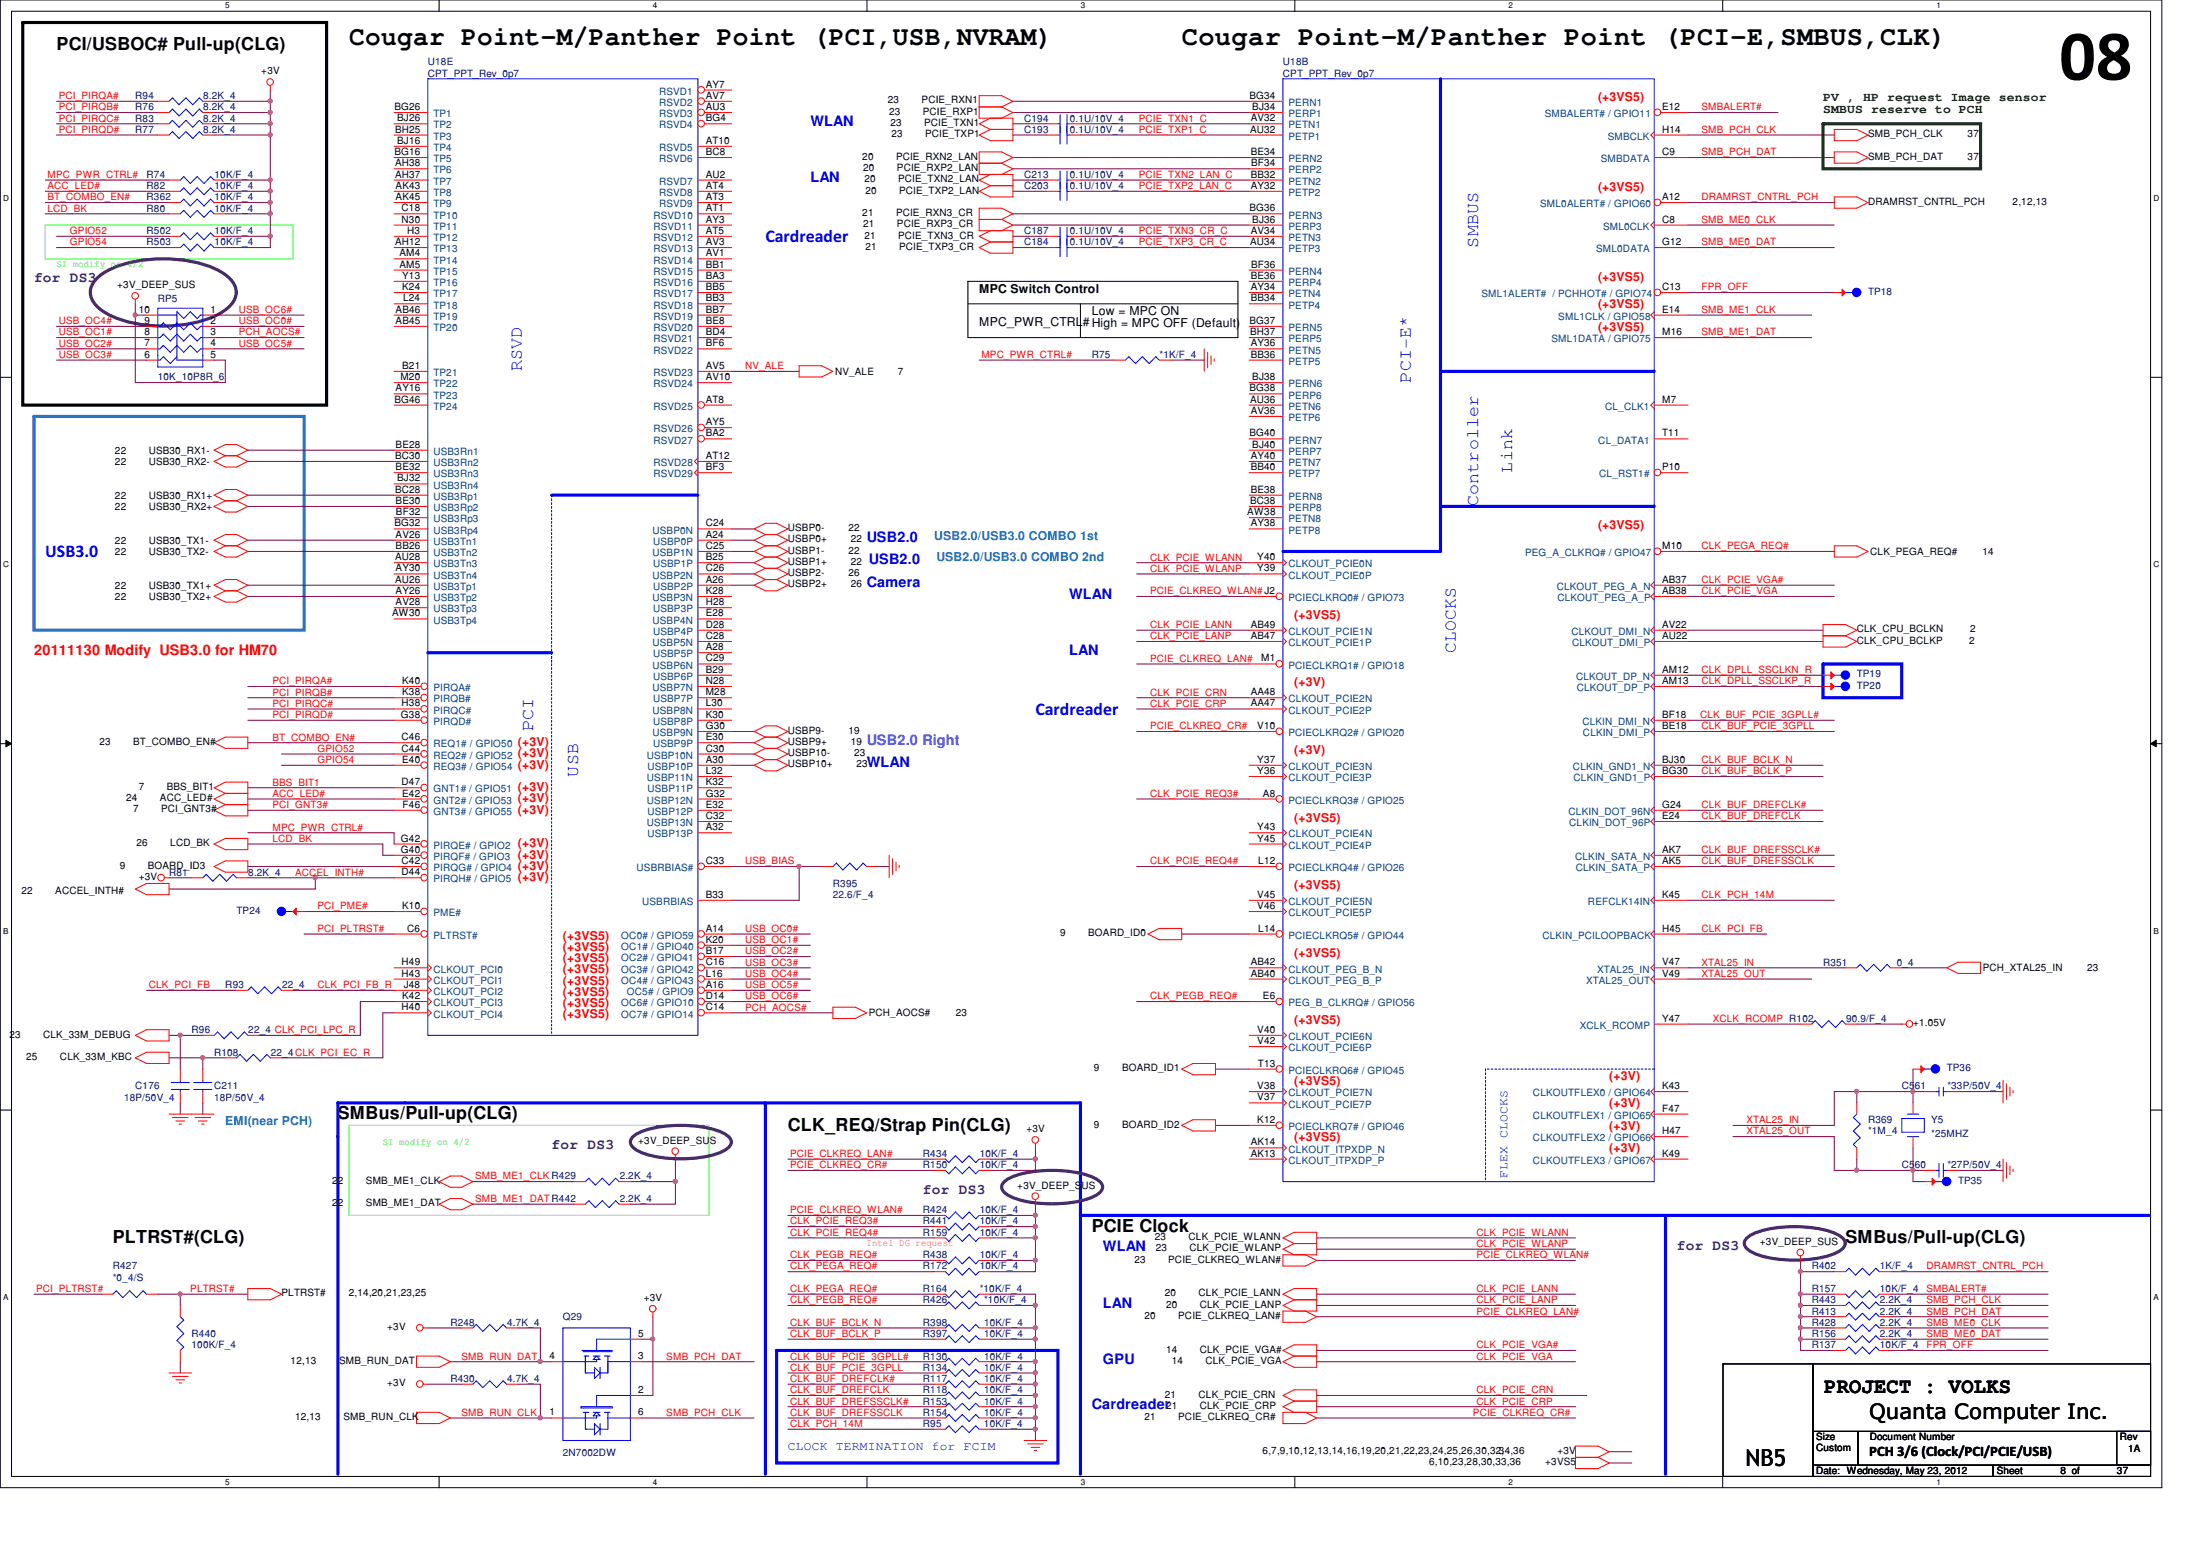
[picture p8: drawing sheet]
<svg xmlns="http://www.w3.org/2000/svg" width="297mm" height="210mm" viewBox="0 0 297 210" stroke-linecap="round" stroke-linejoin="round" font-family="sans-serif">
<defs><g id="words">
<text font-size="9.7" x="278.9" y="10.8">08</text>
<g font-size="3.6">
<text x="47.3" y="6.1">Cougar Point-M/Panther Point (PCI,USB,NVRAM)</text>
<text x="160.1" y="6.1">Cougar Point-M/Panther Point (PCI-E,SMBUS,CLK)</text>
</g>
<text font-size="3.2" x="236.4" y="198.5">NB5</text>
<g font-size="2.9">
<text x="247.1" y="188.6">PROJECT : VOLKS</text>
<text x="253.2" y="192.2">Quanta Computer Inc.</text>
</g>
<g font-size="2.4">
<text x="7.7" y="6.8">PCI/USBOC# Pull-up(CLG)</text>
<text x="45.8" y="151.6">SMBus/Pull-up(CLG)</text>
<text x="106.7" y="153.1">CLK_REQ/Strap Pin(CLG)</text>
<text x="147.9" y="166.8">PCIE Clock</text>
<text x="15.3" y="168.4">PLTRST#(CLG)</text>
<text x="250" y="168.4">SMBus/Pull-up(CLG)</text>
</g>
<g font-size="2.4" fill="#00f">
<text x="103.7" y="32.8">Cardreader</text>
<text x="200.2" y="33.5" transform="rotate(-90 200.2 33.5)">SMBUS</text>
<text x="70.7" y="50.3" transform="rotate(-90 70.7 50.3)">RSVD</text>
<text x="191.1" y="51.8" transform="rotate(-90 191.1 51.8)">PCI-E*</text>
<text x="204.8" y="64" transform="rotate(-90 204.8 64)">Link</text>
<text x="200.2" y="68.6" transform="rotate(-90 200.2 68.6)">Controller</text>
<text x="6.1" y="75.4">USB3.0</text>
<text x="197.2" y="88.4" transform="rotate(-90 197.2 88.4)">CLOCKS</text>
<text x="72.2" y="99.1" transform="rotate(-90 72.2 99.1)">PCI</text>
<text x="140.2" y="96.8">Cardreader</text>
<text x="78.3" y="105.2" transform="rotate(-90 78.3 105.2)">USB</text>
</g>
<g font-size="1.9" fill="#00f">
<text x="109.8" y="17.1">WLAN</text>
<text x="109.8" y="24.7">LAN</text>
<text x="117.4" y="73.4">USB2.0</text>
<text x="117.7" y="76.3">USB2.0</text>
<text x="117.4" y="79.5">Camera</text>
<text x="144.8" y="81.1">WLAN</text>
<text x="144.8" y="88.7">LAN</text>
<text x="117.4" y="103.9">WLAN</text>
<text x="149.4" y="169.5">WLAN</text>
<text x="149.4" y="177.1">LAN</text>
<text x="149.4" y="184.7">GPU</text>
<text x="147.9" y="190.8">Cardreader</text>
</g>
<g font-size="1.9" fill="#3f007f">
<text x="4.6" y="38.2">for DS3</text>
<text x="74.7" y="155.5">for DS3</text>
<text x="125" y="161.6">for DS3</text>
<text x="227.1" y="169.2">for DS3</text>
</g>
<text font-size="1.9" fill="#f00" x="4.6" y="88.7">20111130 Modify USB3.0 for HM70</text>
<text font-size="1.9" fill="#7f00ff" x="117.4" y="100.9">USB2.0 Right</text>
<text font-size="1.9" x="253.2" y="197.2">PCH 3/6 (Clock/PCI/PCIE/USB)</text>
<g font-size="1.7" fill="#f00">
<text x="216.4" y="13.7">(+3VS5)</text>
<text x="216.4" y="25.9">(+3VS5)</text>
<text x="216.4" y="38.1">(+3VS5)</text>
<text x="216.4" y="41.7">(+3VS5)</text>
<text x="216.4" y="44.8">(+3VS5)</text>
<text x="216.4" y="71.6">(+3VS5)</text>
<text x="175.3" y="83.8">(+3VS5)</text>
<text x="175.3" y="93">(+3V)</text>
<text x="70.1" y="101">(+3V)</text>
<text x="70.1" y="102.6">(+3V)</text>
<text x="70.1" y="104.1">(+3V)</text>
<text x="70.1" y="107.1">(+3V)</text>
<text x="175.3" y="102.1">(+3V)</text>
<text x="70.1" y="108.7">(+3V)</text>
<text x="70.1" y="110.2">(+3V)</text>
<text x="175.3" y="111.3">(+3VS5)</text>
<text x="70.1" y="114.8">(+3V)</text>
<text x="70.1" y="116.3">(+3V)</text>
<text x="70.1" y="117.8">(+3V)</text>
<text x="70.1" y="119.3">(+3V)</text>
<text x="175.3" y="120.4">(+3VS5)</text>
<text x="76.2" y="127.3">(+3VS5)</text>
<text x="76.2" y="128.8">(+3VS5)</text>
<text x="76.2" y="130.3">(+3VS5)</text>
<text x="76.2" y="131.8">(+3VS5)</text>
<text x="175.3" y="129.5">(+3VS5)</text>
<text x="76.2" y="133.4">(+3VS5)</text>
<text x="76.2" y="134.9">(+3VS5)</text>
<text x="76.2" y="136.4">(+3VS5)</text>
<text x="76.2" y="137.9">(+3VS5)</text>
<text x="175.3" y="138.7">(+3VS5)</text>
<text x="175.3" y="146.9">(+3VS5)</text>
<text x="218" y="146.3">(+3V)</text>
<text x="218" y="149.9">(+3V)</text>
<text x="175.3" y="154.5">(+3VS5)</text>
<text x="218" y="153">(+3V)</text>
<text x="218" y="156">(+3V)</text>
</g>
<g font-size="1.7" fill="#003f00">
<text x="246.9" y="13.6">PV , HP request Image sensor</text>
<text x="246.9" y="15.3">SMBUS reserve to PCH</text>
</g>
<g font-size="1.7">
<text x="132.6" y="39.6">MPC Switch Control</text>
<text x="132.6" y="44.2">MPC_PWR_CTRL</text>
<text x="146.7" y="44.2"># High = MPC OFF (Default)</text>
<text x="147.9" y="42.6">Low = MPC ON</text>
</g>
<g font-size="1.7" fill="#007fff">
<text x="126.5" y="73.2">USB2.0/USB3.0 COMBO 1st</text>
<text x="126.8" y="76">USB2.0/USB3.0 COMBO 2nd</text>
<text x="30.5" y="152.4">EMI(near PCH)</text>
</g>
<g font-size="1.7" fill="#00f">
<text x="204.2" y="159.6" transform="rotate(-90 204.2 159.6)">FLEX CLOCKS</text>
<text x="106.7" y="196.4">CLOCK TERMINATION for FCIM</text>
</g>
<g font-size="1.4">
<text x="35.4" y="10.1">+3V</text>
<text x="95.6" y="11.9">AY7</text>
<text x="53.4" y="14.9">BG26</text>
<text x="53.5" y="17.9">BH25</text>
<text x="53.8" y="16.4">BJ26</text>
<text x="95.6" y="13.4">AV7</text>
<text x="95.6" y="14.9">AU3</text>
<text x="95.6" y="16.4">BG4</text>
<text x="120.3" y="14">23</text>
<text x="120.4" y="15.5">23</text>
<text x="120.6" y="17.1">23</text>
<text x="124.8" y="14">PCIE_RXN1</text>
<text x="125" y="15.5">PCIE_RXP1</text>
<text x="125.2" y="17.1">PCIE_TXN1</text>
<text x="169.2" y="13.4">BG34</text>
<text x="169.3" y="17.9">AU32</text>
<text x="169.4" y="16.4">AV32</text>
<text x="169.6" y="14.9">BJ34</text>
<text x="225.1" y="14.9">E12</text>
<text x="225.1" y="17.9">H14</text>
<text x="53.4" y="21">BG16</text>
<text x="53.5" y="22.5">AH38</text>
<text x="53.8" y="19.5">BJ16</text>
<text x="95.6" y="19.5">AT10</text>
<text x="95.6" y="21">BC8</text>
<text x="116.8" y="21.6">20</text>
<text x="116.9" y="23.2">20</text>
<text x="120.7" y="18.6">23</text>
<text x="121.4" y="21.6">PCIE_RXN2_LAN</text>
<text x="121.5" y="23.2">PCIE_RXP2_LAN</text>
<text x="125.3" y="18.6">PCIE_TXP1</text>
<text x="169.4" y="21">BE34</text>
<text x="169.5" y="22.5">BF34</text>
<text x="225.1" y="21">C9</text>
<text x="253" y="21.6">SMB_PCH_DAT</text>
<text x="253" y="18.6">SMB_PCH_CLK</text>
<text x="266.5" y="18.6">37</text>
<text x="266.5" y="21.6">37</text>
<text x="53.5" y="24">AH37</text>
<text x="53.6" y="25.6">AK43</text>
<text x="53.6" y="27.1">AK45</text>
<text x="54.4" y="28.6">C18</text>
<text x="95.6" y="24">AU2</text>
<text x="95.6" y="25.6">AT4</text>
<text x="95.6" y="27.1">AT3</text>
<text x="95.6" y="28.6">AT1</text>
<text x="116.8" y="29.3">21</text>
<text x="117.1" y="24.7">20</text>
<text x="117.2" y="26.2">20</text>
<text x="121.4" y="29.3">PCIE_RXN3_CR</text>
<text x="121.7" y="24.7">PCIE_TXN2_LAN</text>
<text x="121.8" y="26.2">PCIE_TXP2_LAN</text>
<text x="169.2" y="28.6">BG36</text>
<text x="169.4" y="24">BB32</text>
<text x="169.4" y="25.6">AY32</text>
<text x="225.1" y="27.1">A12</text>
<text x="253" y="27.7">DRAMRST_CNTRL_PCH</text>
<text x="272.6" y="27.7">2,12,13</text>
<text x="53.5" y="33.2">AH12</text>
<text x="54.1" y="34.7">AM4</text>
<text x="54.4" y="30.1">N30</text>
<text x="55.2" y="31.7">H3</text>
<text x="95.6" y="30.1">AY3</text>
<text x="95.6" y="31.7">AT5</text>
<text x="95.6" y="33.2">AV3</text>
<text x="95.6" y="34.7">AV1</text>
<text x="116.9" y="30.8">21</text>
<text x="117.1" y="32.3">21</text>
<text x="117.2" y="33.8">21</text>
<text x="121.5" y="30.8">PCIE_RXP3_CR</text>
<text x="121.7" y="32.3">PCIE_TXN3_CR</text>
<text x="121.8" y="33.8">PCIE_TXP3_CR</text>
<text x="169.3" y="33.2">AU34</text>
<text x="169.4" y="31.7">AV34</text>
<text x="169.6" y="30.1">BJ36</text>
<text x="225.1" y="30.1">C8</text>
<text x="225.1" y="33.2">G12</text>
<text x="15.9" y="39">+3V_DEEP_SUS</text>
<text x="54.1" y="36.2">AM5</text>
<text x="54.5" y="37.8">Y13</text>
<text x="54.5" y="39.3">K24</text>
<text x="54.6" y="40.8">L24</text>
<text x="95.6" y="39.3">BB5</text>
<text x="95.6" y="40.8">BB3</text>
<text x="95.6" y="36.2">BB1</text>
<text x="95.6" y="37.8">BA3</text>
<text x="169.4" y="37.8">BE36</text>
<text x="169.4" y="39.3">AY34</text>
<text x="169.4" y="40.8">BB34</text>
<text x="169.5" y="36.2">BF36</text>
<text x="225.1" y="39.3">C13</text>
<text x="18.8" y="42.3">10</text>
<text x="19.6" y="43.9">9</text>
<text x="19.6" y="45.4">8</text>
<text x="19.6" y="46.9">7</text>
<text x="28.5" y="46.9">4</text>
<text x="28.5" y="45.4">3</text>
<text x="28.5" y="43.9">2</text>
<text x="28.5" y="42.3">1</text>
<text x="53.6" y="42.3">AB46</text>
<text x="53.6" y="43.9">AB45</text>
<text x="95.6" y="42.3">BB7</text>
<text x="95.6" y="43.9">BE8</text>
<text x="95.6" y="45.4">BD4</text>
<text x="95.6" y="46.9">BF6</text>
<text x="169.2" y="43.9">BG37</text>
<text x="169.3" y="45.4">BH37</text>
<text x="169.4" y="46.9">AY36</text>
<text x="225.1" y="42.3">E14</text>
<text x="225.1" y="45.4">M16</text>
<text x="19.6" y="48.4">6</text>
<text x="28.5" y="48.4">5</text>
<text x="53.6" y="53">AY16</text>
<text x="54.2" y="51.5">M20</text>
<text x="54.5" y="50">B21</text>
<text x="95.6" y="50">AV5</text>
<text x="95.6" y="51.5">AV10</text>
<text x="113.1" y="50.8">NV_ALE</text>
<text x="121.6" y="50.8">7</text>
<text x="169.2" y="53">BG38</text>
<text x="169.4" y="48.4">BB36</text>
<text x="169.6" y="51.5">BJ38</text>
<text x="53.4" y="54.5">BG46</text>
<text x="95.6" y="54.5">AT8</text>
<text x="95.6" y="57.6">AY5</text>
<text x="95.6" y="59.1">BA2</text>
<text x="169.2" y="59.1">BG40</text>
<text x="169.3" y="54.5">AU36</text>
<text x="169.4" y="56">AV36</text>
<text x="225.1" y="54.5">M7</text>
<text x="225.1" y="59.1">T11</text>
<text x="15.6" y="61.4">22</text>
<text x="15.6" y="62.9">22</text>
<text x="20.1" y="61.4">USB30_RX1-</text>
<text x="20.1" y="62.9">USB30_RX2-</text>
<text x="53.5" y="62.1">BC30</text>
<text x="53.6" y="60.6">BE28</text>
<text x="53.6" y="63.7">BE32</text>
<text x="53.8" y="65.2">BJ32</text>
<text x="95.6" y="62.1">AT12</text>
<text x="95.6" y="63.7">BF3</text>
<text x="169.4" y="62.1">AY40</text>
<text x="169.4" y="63.7">BB40</text>
<text x="169.6" y="60.6">BJ40</text>
<text x="225.1" y="63.7">P10</text>
<text x="15.6" y="67.5">22</text>
<text x="15.6" y="69">22</text>
<text x="20.1" y="67.5">USB30_RX1+</text>
<text x="20.1" y="69">USB30_RX2+</text>
<text x="53.4" y="71.3">BG32</text>
<text x="53.5" y="66.7">BC28</text>
<text x="53.6" y="68.2">BE30</text>
<text x="53.6" y="69.8">BF32</text>
<text x="95.6" y="71.3">C24</text>
<text x="106.7" y="71.9">USBP0-</text>
<text x="114.9" y="71.9">22</text>
<text x="168.9" y="69.8">AW38</text>
<text x="169.3" y="68.2">BC38</text>
<text x="169.4" y="66.7">BE38</text>
<text x="169.4" y="71.3">AY38</text>
<text x="15.6" y="73.6">22</text>
<text x="15.6" y="75.1">22</text>
<text x="20.1" y="73.6">USB30_TX1-</text>
<text x="20.1" y="75.1">USB30_TX2-</text>
<text x="53.5" y="75.9">AU28</text>
<text x="53.6" y="72.8">AV26</text>
<text x="53.6" y="74.3">BB26</text>
<text x="53.6" y="77.4">AY30</text>
<text x="95.6" y="72.8">A24</text>
<text x="95.6" y="74.3">C25</text>
<text x="95.6" y="75.9">B25</text>
<text x="95.6" y="77.4">C26</text>
<text x="106.7" y="73.4">USBP0+</text>
<text x="106.7" y="76.5">USBP1+</text>
<text x="106.7" y="75">USBP1-</text>
<text x="114.9" y="75">22</text>
<text x="115.2" y="73.4">22</text>
<text x="115.2" y="76.5">22</text>
<text x="170.3" y="75.9">Y40</text>
<text x="170.3" y="77.4">Y39</text>
<text x="225.1" y="74.3">M10</text>
<text x="253.3" y="75.1">CLK_PEGA_REQ#</text>
<text x="268.5" y="75.1">14</text>
<text x="15.6" y="79.7">22</text>
<text x="15.6" y="81.2">22</text>
<text x="20.1" y="79.7">USB30_TX1+</text>
<text x="20.1" y="81.2">USB30_TX2+</text>
<text x="53.1" y="83.5">AW30</text>
<text x="53.5" y="78.9">AU26</text>
<text x="53.6" y="80.4">AY26</text>
<text x="53.6" y="82">AV28</text>
<text x="95.6" y="78.9">A26</text>
<text x="95.6" y="80.4">K28</text>
<text x="95.6" y="82">H28</text>
<text x="95.6" y="83.5">E28</text>
<text x="106.7" y="78">USBP2-</text>
<text x="106.7" y="79.5">USBP2+</text>
<text x="114.9" y="78">26</text>
<text x="115.2" y="79.5">26</text>
<text x="225.1" y="78.9">AB37</text>
<text x="225.1" y="80.4">AB38</text>
<text x="95.6" y="85">D28</text>
<text x="95.6" y="86.5">C28</text>
<text x="95.6" y="88.1">A28</text>
<text x="95.6" y="89.6">C29</text>
<text x="169.4" y="85">AB49</text>
<text x="169.4" y="86.5">AB47</text>
<text x="170.8" y="89.6">M1</text>
<text x="225.1" y="85">AV22</text>
<text x="225.1" y="86.5">AU22</text>
<text x="251.5" y="85.6">CLK_CPU_BCLKN</text>
<text x="251.5" y="87.2">CLK_CPU_BCLKP</text>
<text x="266.7" y="87.2">2</text>
<text x="266.8" y="85.6">2</text>
<text x="54.4" y="95.7">H38</text>
<text x="54.5" y="92.6">K40</text>
<text x="54.5" y="94.1">K38</text>
<text x="95.6" y="91.1">B29</text>
<text x="95.6" y="92.6">N28</text>
<text x="95.6" y="94.1">M28</text>
<text x="95.6" y="95.7">L30</text>
<text x="169.4" y="94.1">AA48</text>
<text x="169.4" y="95.7">AA47</text>
<text x="225.1" y="92.6">AM13</text>
<text x="225.1" y="91.1">AM12</text>
<text x="13.5" y="100.9">23</text>
<text x="18" y="100.9">BT_COMBO_EN#</text>
<text x="54.3" y="97.2">G38</text>
<text x="54.4" y="100.2">C46</text>
<text x="54.4" y="101.8">C44</text>
<text x="95.6" y="97.2">K30</text>
<text x="95.6" y="98.7">G30</text>
<text x="95.6" y="100.2">E30</text>
<text x="95.6" y="101.8">C30</text>
<text x="106.7" y="99.4">USBP9-</text>
<text x="106.7" y="100.9">USBP9+</text>
<text x="114.9" y="99.4">19</text>
<text x="115.2" y="100.9">19</text>
<text x="170.3" y="98.7">V10</text>
<text x="225.1" y="97.2">BF18</text>
<text x="225.1" y="98.7">BE18</text>
<text x="18.8" y="107">7</text>
<text x="22.6" y="107">BBS_BIT1</text>
<text x="54.4" y="106.3">D47</text>
<text x="54.5" y="103.3">E40</text>
<text x="54.5" y="107.9">E42</text>
<text x="95.6" y="103.3">A30</text>
<text x="95.6" y="104.8">L32</text>
<text x="95.6" y="106.3">K32</text>
<text x="95.6" y="107.9">G32</text>
<text x="106.7" y="103.9">USBP10+</text>
<text x="106.7" y="102.4">USBP10-</text>
<text x="115.7" y="102.4">23</text>
<text x="116" y="103.9">23</text>
<text x="170.3" y="103.3">Y37</text>
<text x="170.3" y="104.8">Y36</text>
<text x="171.1" y="107.9">A8</text>
<text x="225.1" y="103.3">BJ30</text>
<text x="225.1" y="104.8">BG30</text>
<text x="17.1" y="108.5">24</text>
<text x="18" y="110">7</text>
<text x="21.7" y="108.5">ACC_LED#</text>
<text x="21.8" y="110">PCI_GNT3#</text>
<text x="54.3" y="114">G42</text>
<text x="54.5" y="109.4">F46</text>
<text x="95.6" y="109.4">E32</text>
<text x="95.6" y="110.9">C32</text>
<text x="95.6" y="112.4">A32</text>
<text x="170.3" y="112.4">Y43</text>
<text x="170.3" y="114">Y45</text>
<text x="225.1" y="109.4">G24</text>
<text x="225.1" y="110.9">E24</text>
<text x="16.2" y="117.6">9</text>
<text x="18.5" y="114.6">26</text>
<text x="18.8" y="119.2">+3V</text>
<text x="20" y="117.6">BOARD_ID3</text>
<text x="23.1" y="114.6">LCD_BK</text>
<text x="54.3" y="115.5">G40</text>
<text x="54.4" y="117">C42</text>
<text x="54.4" y="118.5">D44</text>
<text x="95.6" y="117">C33</text>
<text x="170.4" y="117">L12</text>
<text x="225.1" y="115.5">AK7</text>
<text x="225.1" y="117">AK5</text>
<text x="2.9" y="121">22</text>
<text x="7.5" y="121">ACCEL_INTH#</text>
<text x="54.5" y="123.1">K10</text>
<text x="95.6" y="121.6">B33</text>
<text x="170.3" y="121.6">V45</text>
<text x="170.3" y="123.1">V46</text>
<text x="225.1" y="121.6">K45</text>
<text x="54.4" y="130.7">H49</text>
<text x="55.2" y="126.2">C6</text>
<text x="95.6" y="126.2">A14</text>
<text x="95.6" y="127.7">K20</text>
<text x="95.6" y="129.2">B17</text>
<text x="95.6" y="130.7">C16</text>
<text x="143.6" y="126.8">9</text>
<text x="147.4" y="126.8">BOARD_ID0</text>
<text x="169.4" y="130.7">AB42</text>
<text x="170.4" y="126.2">L14</text>
<text x="225.1" y="130.7">V47</text>
<text x="225.1" y="126.2">H45</text>
<text x="268.6" y="131.5">PCH_XTAL25_IN</text>
<text x="282.7" y="131.5">23</text>
<text x="54.4" y="132.2">H43</text>
<text x="54.4" y="136.8">H40</text>
<text x="54.5" y="135.3">K42</text>
<text x="54.7" y="133.8">J48</text>
<text x="95.6" y="132.2">L16</text>
<text x="95.6" y="133.8">A16</text>
<text x="95.6" y="135.3">D14</text>
<text x="95.6" y="136.8">C14</text>
<text x="117.7" y="137.6">PCH_AOCS#</text>
<text x="129.5" y="137.6">23</text>
<text x="169.4" y="132.2">AB40</text>
<text x="171.1" y="135.3">E6</text>
<text x="225.1" y="132.2">V49</text>
<text x="1.3" y="140.5">23</text>
<text x="3.6" y="143.6">25</text>
<text x="5.8" y="140.5">CLK_33M_DEBUG</text>
<text x="8.1" y="143.6">CLK_33M_KBC</text>
<text x="170.3" y="139.9">V40</text>
<text x="170.3" y="141.4">V42</text>
<text x="225.1" y="138.3">Y47</text>
<text x="259.1" y="139">+1.05V</text>
<text x="148.2" y="145.1">9</text>
<text x="152" y="145.1">BOARD_ID1</text>
<text x="170.3" y="147.5">V38</text>
<text x="170.3" y="149">V37</text>
<text x="170.4" y="144.4">T13</text>
<text x="225.1" y="147.5">K43</text>
<text x="86.4" y="154.9">+3V_DEEP_SU</text>
<text x="96.1" y="154.9">S</text>
<text x="139" y="153.3">+3V</text>
<text x="148.2" y="152.7">9</text>
<text x="152" y="152.7">BOARD_ID2</text>
<text x="169.4" y="155.1">AK14</text>
<text x="170.3" y="152.1">K12</text>
<text x="225.1" y="150.5">F47</text>
<text x="225.1" y="153.6">H47</text>
<text x="45" y="160.3">2</text>
<text x="45.8" y="160.3">2</text>
<text x="49.6" y="160.3">SMB_ME1_CLK</text>
<text x="137.8" y="161">+3V_DEEP_S</text>
<text x="146.5" y="161">US</text>
<text x="169.4" y="156.6">AK13</text>
<text x="225.1" y="156.6">K49</text>
<text x="45" y="163.4">2</text>
<text x="45.8" y="163.4">2</text>
<text x="49.6" y="163.4">SMB_ME1_DAT</text>
<text x="156.4" y="167.9">23</text>
<text x="161" y="167.9">CLK_PCIE_WLANN</text>
<text x="153.7" y="171">23</text>
<text x="156.5" y="169.5">23</text>
<text x="158.2" y="171">PCIE_CLKREQ_WLAN#</text>
<text x="161.1" y="169.5">CLK_PCIE_WLANP</text>
<text x="238.4" y="168.6">+3V_DEEP_SUS</text>
<text x="38.1" y="175.6">PLTRST#</text>
<text x="47.3" y="175.6">2,14,20,21,23,25</text>
<text x="87.2" y="176.2">+3V</text>
<text x="155" y="178.6">20</text>
<text x="157.8" y="175.6">20</text>
<text x="157.9" y="177.1">20</text>
<text x="159.6" y="178.6">PCIE_CLKREQ_LAN#</text>
<text x="162.3" y="175.6">CLK_PCIE_LANN</text>
<text x="162.5" y="177.1">CLK_PCIE_LANP</text>
<text x="39.4" y="184.7">12,13</text>
<text x="45.9" y="184.7">SMB_RUN_DAT</text>
<text x="52.4" y="180.1">+3V</text>
<text x="74.4" y="184.1">4</text>
<text x="86.4" y="181">5</text>
<text x="86.4" y="184.1">3</text>
<text x="157.9" y="183.2">14</text>
<text x="158.7" y="184.7">14</text>
<text x="162.5" y="183.2">CLK_PCIE_VGA#</text>
<text x="163.3" y="184.7">CLK_PCIE_VGA</text>
<text x="52.4" y="187.7">+3V</text>
<text x="74.4" y="191.7">1</text>
<text x="86.4" y="191.7">6</text>
<text x="86.4" y="188.6">2</text>
<text x="157.8" y="189.3">21</text>
<text x="157.9" y="190.8">21</text>
<text x="162.3" y="189.3">CLK_PCIE_CRN</text>
<text x="162.5" y="190.8">CLK_PCIE_CRP</text>
<text x="40" y="192.3">12,13</text>
<text x="46.5" y="192.3">SMB_RUN_CLK</text>
<text x="155" y="192.3">21</text>
<text x="159.6" y="192.3">PCIE_CLKREQ_CR#</text>
<text x="171" y="196.9">6,7,9,10,12,13,14,16,19,20,21,22,23,24,25,26,30,323,4,36</text>
<text x="210.9" y="196.9">+3V</text>
<text x="246" y="195.1">Size</text>
<text x="246" y="196.5">Custom</text>
<text x="253.3" y="195.1">Document Number</text>
<text x="287.1" y="195.1">Rev</text>
<text x="288.2" y="196.6">1A</text>
<text x="193.6" y="198.4">6,10,23,28,30,33,36</text>
<text x="209.3" y="198.4">+3VS5</text>
<text x="246" y="199.6">Date: Wednesday, May 23, 2012</text>
<text x="270.5" y="199.6">Sheet</text>
<text x="279.1" y="199.6">8 of</text>
<text x="286.7" y="199.6">37</text>
</g>
<g font-size="1.4" fill="#00007f">
<text x="58" y="8.8">U18E</text>
<text x="58" y="10.4">CPT_PPT_Rev_0p7</text>
<text x="173.8" y="8.8">U18B</text>
<text x="173.8" y="10.4">CPT_PPT_Rev_0p7</text>
<text x="18.3" y="14.9">R76</text>
<text x="18.3" y="13.4">R94</text>
<text x="18.3" y="18">R77</text>
<text x="18.3" y="16.5">R83</text>
<text x="27.5" y="14.9">8.2K_4</text>
<text x="27.5" y="13.4">8.2K_4</text>
<text x="27.5" y="18">8.2K_4</text>
<text x="27.5" y="16.5">8.2K_4</text>
<text x="138.7" y="16.5">C194</text>
<text x="138.7" y="18">C193</text>
<text x="144.9" y="16.5">0.1U/10V_4</text>
<text x="144.9" y="18">0.1U/10V_4</text>
<text x="19.9" y="28.7">R80</text>
<text x="19.9" y="25.6">R82</text>
<text x="19.9" y="24.1">R74</text>
<text x="19.9" y="27.1">R362</text>
<text x="29.1" y="28.7">10K/F_4</text>
<text x="29.1" y="25.6">10K/F_4</text>
<text x="29.1" y="24.1">10K/F_4</text>
<text x="29.1" y="27.1">10K/F_4</text>
<text x="138.7" y="25.6">C203</text>
<text x="138.7" y="24.1">C213</text>
<text x="144.9" y="25.6">0.1U/10V_4</text>
<text x="144.9" y="24.1">0.1U/10V_4</text>
<text x="19.9" y="33.2">R503</text>
<text x="19.9" y="31.7">R502</text>
<text x="29.1" y="33.2">10K/F_4</text>
<text x="29.1" y="31.7">10K/F_4</text>
<text x="138.7" y="31.7">C187</text>
<text x="138.7" y="33.2">C184</text>
<text x="144.9" y="31.7">0.1U/10V_4</text>
<text x="144.9" y="33.2">0.1U/10V_4</text>
<text x="21.4" y="40.9">RP5</text>
<text x="253" y="39.9">TP18</text>
<text x="21.4" y="51.5">10K_10P8R_6</text>
<text x="147.9" y="48.5">R75</text>
<text x="157.1" y="48.5">*1K/F_4</text>
<text x="251.5" y="93.3">TP20</text>
<text x="251.5" y="91.7">TP19</text>
<text x="22.9" y="118.6">R81</text>
<text x="33.6" y="118.6">8.2K_4</text>
<text x="32" y="123.7">TP24</text>
<text x="112.8" y="120.1">R395</text>
<text x="112.8" y="121.6">22.6/F_4</text>
<text x="246.9" y="130.8">R351</text>
<text x="256.9" y="130.8">0_4</text>
<text x="30.5" y="133.8">R93</text>
<text x="38.2" y="133.8">22_4</text>
<text x="25.9" y="139.9">R96</text>
<text x="29" y="143">R108</text>
<text x="33.6" y="139.9">22_4 CLK_PCI_LPC_R</text>
<text x="36.7" y="143">22_4CLK_PCI_EC_R</text>
<text x="250.1" y="138.4">90.9/F_4</text>
<text x="16.8" y="149.1">18P/50V_4</text>
<text x="18.3" y="147.5">C176</text>
<text x="29" y="147.5">C211</text>
<text x="29" y="149.1">18P/50V_4</text>
<text x="257.6" y="147.5">C5</text>
<text x="259.4" y="147.5">61</text>
<text x="263.7" y="145.1">TP36</text>
<text x="263.8" y="147.5">*33P/50V_4</text>
<text x="253" y="152.1">R369</text>
<text x="253" y="153.6">*1M_4</text>
<text x="261.6" y="152.1">Y5</text>
<text x="261.6" y="153.9">*25MHZ</text>
<text x="83.9" y="159.7">2.2K_4</text>
<text x="125" y="156.7">R434</text>
<text x="125" y="158.2">R150</text>
<text x="132.7" y="156.7">10K/F_4</text>
<text x="132.7" y="158.2">10K/F_4</text>
<text x="257.6" y="158.2">C5</text>
<text x="259.4" y="158.2">60</text>
<text x="263.8" y="158.2">*27P/50V_4</text>
<text x="265.2" y="160.3">TP35</text>
<text x="83.9" y="162.8">2.2K_4</text>
<text x="125" y="165.8">R441</text>
<text x="125" y="167.3">R159</text>
<text x="125" y="164.3">R424</text>
<text x="132.7" y="165.8">10K/F_4</text>
<text x="132.7" y="167.3">10K/F_4</text>
<text x="132.7" y="164.3">10K/F_4</text>
<text x="15.3" y="171.9">R427</text>
<text x="15.3" y="173.4">*0_4/S</text>
<text x="125" y="170.4">R438</text>
<text x="125" y="171.9">R172</text>
<text x="132.7" y="170.4">10K/F_4</text>
<text x="132.7" y="171.9">10K/F_4</text>
<text x="245.4" y="171.9">R402</text>
<text x="254.6" y="171.9">1K/F_4</text>
<text x="61" y="179.5">R248</text>
<text x="68.7" y="179.5">4.7K_4</text>
<text x="76.2" y="178.8">Q29</text>
<text x="125" y="175">R164</text>
<text x="125" y="179.5">R398</text>
<text x="125" y="176.5">R426</text>
<text x="132.7" y="175">*10K/F_4</text>
<text x="133.3" y="179.5">10K/F_4</text>
<text x="133.3" y="176.5">*10K/F_4</text>
<text x="245.4" y="178">R413</text>
<text x="245.4" y="176.5">R443</text>
<text x="245.4" y="179.5">R428</text>
<text x="245.4" y="175">R157</text>
<text x="254.6" y="178">2.2K_4</text>
<text x="254.6" y="176.5">2.2K_4</text>
<text x="254.6" y="179.5">2.2K_4</text>
<text x="254.6" y="175">10K/F_4</text>
<text x="25.9" y="181.1">R440</text>
<text x="25.9" y="182.6">100K/F_4</text>
<text x="125" y="184.1">R130</text>
<text x="125" y="181.1">R397</text>
<text x="125" y="185.6">R134</text>
<text x="133.3" y="184.1">10K/F_4</text>
<text x="133.3" y="181.1">10K/F_4</text>
<text x="133.3" y="185.6">10K/F_4</text>
<text x="245.4" y="181.1">R156</text>
<text x="245.4" y="182.6">R137</text>
<text x="254.6" y="181.1">2.2K_4</text>
<text x="254.6" y="182.6">10K/F_4</text>
<text x="61" y="187.2">R430</text>
<text x="68.7" y="187.2">4.7K_4</text>
<text x="125" y="190.2">R153</text>
<text x="125" y="188.7">R118</text>
<text x="125" y="187.2">R117</text>
<text x="125" y="191.7">R154</text>
<text x="133.3" y="190.2">10K/F_4</text>
<text x="133.3" y="188.7">10K/F_4</text>
<text x="133.3" y="187.2">10K/F_4</text>
<text x="133.3" y="191.7">10K/F_4</text>
<text x="76.2" y="197.2">2N7002DW</text>
<text x="125" y="193.3">R95</text>
<text x="133.3" y="193.3">10K/F_4</text>
</g>
<g font-size="1.4" fill="#f00">
<text x="8" y="13.4">PCI_PIRQA#</text>
<text x="8" y="14.9">PCI_PIRQB#</text>
<text x="8" y="16.5">PCI_PIRQC#</text>
<text x="8" y="18">PCI_PIRQD#</text>
<text x="154.3" y="16.5">PCIE_TXN1_C</text>
<text x="154.3" y="18">PCIE_TXP1_C</text>
<text x="230.5" y="14.9">SMBALERT#</text>
<text x="230.5" y="18">SMB_PCH_CLK</text>
<text x="230.5" y="21">SMB_PCH_DAT</text>
<text x="6.4" y="27.1">BT_COMBO_EN#</text>
<text x="6.4" y="28.7">LCD_BK</text>
<text x="6.4" y="25.6">ACC_LED#</text>
<text x="6.4" y="24.1">MPC_PWR_CTRL#</text>
<text x="154.3" y="24.1">PCIE_TXN2_LAN_C</text>
<text x="154.3" y="25.6">PCIE_TXP2_LAN_C</text>
<text x="230.5" y="27.1">DRAMRST_CNTRL_PCH</text>
<text x="9.5" y="31.7">GPIO52</text>
<text x="9.5" y="33.2">GPIO54</text>
<text x="154.3" y="33.2">PCIE_TXP3_CR_C</text>
<text x="154.3" y="31.7">PCIE_TXN3_CR_C</text>
<text x="230.5" y="30.2">SMB_ME0_CLK</text>
<text x="230.5" y="33.2">SMB_ME0_DAT</text>
<text x="230.5" y="39.3">FPR_OFF</text>
<text x="8" y="43.9">USB_OC4#</text>
<text x="8" y="46.9">USB_OC2#</text>
<text x="8" y="45.4">USB_OC1#</text>
<text x="32.3" y="43.9">USB_OC0#</text>
<text x="32.3" y="42.4">USB_OC6#</text>
<text x="32.3" y="46.9">USB_OC5#</text>
<text x="32.3" y="45.4">PCH_AOCS#</text>
<text x="230.5" y="45.4">SMB_ME1_DAT</text>
<text x="230.5" y="42.4">SMB_ME1_CLK</text>
<text x="8" y="48.5">USB_OC3#</text>
<text x="100.9" y="50">NV_ALE</text>
<text x="132.9" y="48.5">MPC_PWR_CTRL#</text>
<text x="155.8" y="75.9">CLK_PCIE_WLANN</text>
<text x="155.8" y="77.4">CLK_PCIE_WLANP</text>
<text x="230.5" y="74.4">CLK_PEGA_REQ#</text>
<text x="155.8" y="80.5">PCIE_CLKREQ_WLAN# J2</text>
<text x="230.5" y="79">CLK_PCIE_VGA#</text>
<text x="230.5" y="80.5">CLK_PCIE_VGA</text>
<text x="155.8" y="89.6">PCIE_CLKREQ_LAN#</text>
<text x="155.8" y="86.6">CLK_PCIE_LANP</text>
<text x="155.8" y="85">CLK_PCIE_LANN</text>
<text x="36.9" y="92.7">PCI_PIRQA#</text>
<text x="36.9" y="94.2">PCI_PIRQB#</text>
<text x="36.9" y="95.7">PCI_PIRQC#</text>
<text x="155.8" y="95.7">CLK_PCIE_CRP</text>
<text x="155.8" y="94.2">CLK_PCIE_CRN</text>
<text x="230.5" y="91.1">CLK_DPLL_SSCLKN_R</text>
<text x="230.5" y="92.7">CLK_DPLL_SSCLKP_R</text>
<text x="36.9" y="97.2">PCI_PIRQD#</text>
<text x="36.9" y="100.3">BT_COMBO_EN#</text>
<text x="43" y="101.8">GPIO52</text>
<text x="155.8" y="98.8">PCIE_CLKREQ_CR#</text>
<text x="230.3" y="97.2">CLK_BUF_PCIE_3GPLL#</text>
<text x="230.5" y="98.8">CLK_BUF_PCIE_3GPLL</text>
<text x="36.9" y="106.4">BBS_BIT1</text>
<text x="36.9" y="107.9">ACC_LED#</text>
<text x="43" y="103.3">GPIO54</text>
<text x="155.8" y="107.9">CLK_PCIE_REQ3#</text>
<text x="230.5" y="104.9">CLK_BUF_BCLK_P</text>
<text x="230.5" y="103.3">CLK_BUF_BCLK_N</text>
<text x="36.9" y="109.4">PCI_GNT3#</text>
<text x="36.9" y="112.5">MPC_PWR_CTRL#</text>
<text x="230.5" y="109.4">CLK_BUF_DREFCLK#</text>
<text x="230.5" y="111">CLK_BUF_DREFCLK</text>
<text x="36.9" y="114">LCD_BK</text>
<text x="40" y="118.6">ACCEL_INTH#</text>
<text x="100.9" y="117.1">USB_BIAS</text>
<text x="155.8" y="117.1">CLK_PCIE_REQ4#</text>
<text x="230.5" y="117.1">CLK_BUF_DREFSSCLK</text>
<text x="230.5" y="115.5">CLK_BUF_DREFSSCLK#</text>
<text x="43" y="123.1">PCI_PME#</text>
<text x="230.5" y="121.6">CLK_PCH_14M</text>
<text x="43" y="126.2">PCI_PLTRST#</text>
<text x="100.9" y="130.8">USB_OC3#</text>
<text x="100.9" y="126.2">USB_OC0#</text>
<text x="100.9" y="127.7">USB_OC1#</text>
<text x="100.9" y="129.2">USB_OC2#</text>
<text x="230.5" y="126.2">CLK_PCI_FB</text>
<text x="230.5" y="130.8">XTAL25_IN</text>
<text x="20.1" y="133.8">CLK_PCI_FB</text>
<text x="43" y="133.8">CLK_PCI_FB_R</text>
<text x="100.9" y="135.3">USB_OC6#</text>
<text x="100.9" y="132.3">USB_OC4#</text>
<text x="100.9" y="133.8">USB_OC5#</text>
<text x="100.9" y="136.9">PCH_AOCS#</text>
<text x="155.8" y="135.3">CLK_PEGB_REQ#</text>
<text x="230.5" y="132.3">XTAL25_OUT</text>
<text x="232" y="138.4">XCLK_RCOMP R102</text>
<text x="236.6" y="152.1">XTAL25_IN</text>
<text x="236.6" y="153.6">XTAL25_OUT</text>
<text x="64.3" y="159.7">SMB_ME1_CLK R429</text>
<text x="107" y="158.2">PCIE_CLKREQ_CR#</text>
<text x="107" y="156.7">PCIE_CLKREQ_LAN#</text>
<text x="64.3" y="162.8">SMB_ME1_DAT R442</text>
<text x="107" y="164.3">PCIE_CLKREQ_WLAN#</text>
<text x="107" y="165.8">CLK_PCIE_REQ3#</text>
<text x="107" y="167.3">CLK_PCIE_REQ4#</text>
<text x="200" y="167.3">CLK_PCIE_WLANN</text>
<text x="107" y="171.9">CLK_PEGA_REQ#</text>
<text x="107" y="170.4">CLK_PEGB_REQ#</text>
<text x="200" y="168.9">CLK_PCIE_WLANP</text>
<text x="200" y="170.4">PCIE_CLKREQ_WLAN#</text>
<text x="260.9" y="171.9">DRAMRST_CNTRL_PCH</text>
<text x="4.9" y="175">PCI_PLTRST#</text>
<text x="25.8" y="175">PLTRST#</text>
<text x="107" y="179.5">CLK_BUF_BCLK_N</text>
<text x="107" y="175">CLK_PEGA_REQ#</text>
<text x="107" y="176.5">CLK_PEGB_REQ#</text>
<text x="200" y="178">PCIE_CLKREQ_LAN#</text>
<text x="200" y="176.5">CLK_PCIE_LANP</text>
<text x="200" y="175">CLK_PCIE_LANN</text>
<text x="260.9" y="175">SMBALERT#</text>
<text x="260.9" y="179.5">SMB_ME0_CLK</text>
<text x="260.9" y="178">SMB_PCH_DAT</text>
<text x="260.9" y="176.5">SMB_PCH_CLK</text>
<text x="62.5" y="184.1">SMB_RUN_DAT</text>
<text x="90.3" y="184.1">SMB_PCH_DAT</text>
<text x="107" y="184.1">CLK_BUF_PCIE_3GPLL#</text>
<text x="107" y="185.6">CLK_BUF_PCIE_3GPLL</text>
<text x="107" y="181.1">CLK_BUF_BCLK_P</text>
<text x="200" y="184.1">CLK_PCIE_VGA</text>
<text x="200" y="182.6">CLK_PCIE_VGA#</text>
<text x="260.9" y="182.6">FPR_OFF</text>
<text x="260.9" y="181.1">SMB_ME0_DAT</text>
<text x="62.5" y="191.7">SMB_RUN_CLK</text>
<text x="90.3" y="191.7">SMB_PCH_CLK</text>
<text x="107" y="191.7">CLK_BUF_DREFSSCLK</text>
<text x="107" y="190.2">CLK_BUF_DREFSSCLK#</text>
<text x="107" y="188.7">CLK_BUF_DREFCLK</text>
<text x="107" y="187.2">CLK_BUF_DREFCLK#</text>
<text x="199.5" y="191.7">PCIE_CLKREQ_CR#</text>
<text x="200" y="190.2">CLK_PCIE_CRP</text>
<text x="200" y="188.7">CLK_PCIE_CRN</text>
<text x="107" y="193.3">CLK_PCH_14M</text>
</g>
<g font-size="1.4" fill="#003f7f">
<text x="58.7" y="15.9">TP1</text>
<text x="58.7" y="17.4">TP2</text>
<text x="89.3" y="12.8">RSVD1</text>
<text x="89.3" y="14.4">RSVD2</text>
<text x="89.3" y="15.9">RSVD3</text>
<text x="89.3" y="17.4">RSVD4</text>
<text x="174.5" y="14.4">PERN1</text>
<text x="174.5" y="15.9">PERP1</text>
<text x="174.5" y="17.4">PETN1</text>
<text x="209.3" y="15.9">SMBALERT# / GPIO11</text>
<text x="58.7" y="18.9">TP3</text>
<text x="58.7" y="23.5">TP6</text>
<text x="58.7" y="20.4">TP4</text>
<text x="58.7" y="22">TP5</text>
<text x="89.3" y="20.4">RSVD5</text>
<text x="89.3" y="22">RSVD6</text>
<text x="174.5" y="22">PERN2</text>
<text x="174.5" y="23.5">PERP2</text>
<text x="174.5" y="18.9">PETP1</text>
<text x="216.8" y="22">SMBDATA</text>
<text x="217.8" y="18.9">SMBCLK</text>
<text x="58.7" y="25">TP7</text>
<text x="58.7" y="26.5">TP8</text>
<text x="58.7" y="28.1">TP9</text>
<text x="58.7" y="29.6">TP10</text>
<text x="88.5" y="29.6">RSVD10</text>
<text x="89.3" y="25">RSVD7</text>
<text x="89.3" y="26.5">RSVD8</text>
<text x="89.3" y="28.1">RSVD9</text>
<text x="174.5" y="29.6">PERN3</text>
<text x="174.5" y="25">PETN2</text>
<text x="174.5" y="26.5">PETP2</text>
<text x="208.6" y="28.1">SML0ALERT# / GPIO60</text>
<text x="58.7" y="35.7">TP14</text>
<text x="58.7" y="34.2">TP13</text>
<text x="58.7" y="32.6">TP12</text>
<text x="58.7" y="31.1">TP11</text>
<text x="88.5" y="31.1">RSVD11</text>
<text x="88.5" y="32.6">RSVD12</text>
<text x="88.5" y="34.2">RSVD13</text>
<text x="88.5" y="35.7">RSVD14</text>
<text x="174.5" y="31.1">PERP3</text>
<text x="174.5" y="32.6">PETN3</text>
<text x="174.5" y="34.2">PETP3</text>
<text x="216.2" y="34.2">SML0DATA</text>
<text x="217.1" y="31.1">SML0CLK</text>
<text x="58.7" y="38.7">TP16</text>
<text x="58.7" y="40.3">TP17</text>
<text x="58.7" y="41.8">TP18</text>
<text x="58.7" y="37.2">TP15</text>
<text x="88.5" y="40.3">RSVD17</text>
<text x="88.5" y="41.8">RSVD18</text>
<text x="88.5" y="37.2">RSVD15</text>
<text x="88.5" y="38.7">RSVD16</text>
<text x="174.5" y="37.2">PERN4</text>
<text x="174.5" y="38.7">PERP4</text>
<text x="174.5" y="40.3">PETN4</text>
<text x="174.5" y="41.8">PETP4</text>
<text x="200.7" y="40.3">SML1ALERT# / PCHHOT# / GPIO74</text>
<text x="58.7" y="43.3">TP19</text>
<text x="58.7" y="44.8">TP20</text>
<text x="88.5" y="43.3">RSVD19</text>
<text x="88.5" y="44.8">RSVD20</text>
<text x="88.5" y="46.4">RSVD21</text>
<text x="88.5" y="47.9">RSVD22</text>
<text x="174.5" y="44.8">PERN5</text>
<text x="174.5" y="46.4">PERP5</text>
<text x="174.5" y="47.9">PETN5</text>
<text x="210.1" y="46.4">SML1DATA / GPIO75</text>
<text x="211.1" y="43.3">SML1CLK / GPIO58</text>
<text x="58.7" y="50.9">TP21</text>
<text x="58.7" y="52.5">TP22</text>
<text x="58.7" y="54">TP23</text>
<text x="88.5" y="50.9">RSVD23</text>
<text x="88.5" y="52.5">RSVD24</text>
<text x="174.5" y="52.5">PERN6</text>
<text x="174.5" y="54">PERP6</text>
<text x="174.5" y="49.4">PETP5</text>
<text x="58.7" y="55.5">TP24</text>
<text x="88.5" y="55.5">RSVD25</text>
<text x="88.5" y="58.5">RSVD26</text>
<text x="174.5" y="55.5">PETN6</text>
<text x="174.5" y="57">PETP6</text>
<text x="217.4" y="55.5">CL_CLK1</text>
<text x="58.7" y="61.6">USB3Rn1</text>
<text x="58.7" y="63.1">USB3Rn2</text>
<text x="58.7" y="64.6">USB3Rn3</text>
<text x="88.5" y="60.1">RSVD27</text>
<text x="88.5" y="63.1">RSVD28</text>
<text x="88.5" y="64.6">RSVD29</text>
<text x="174.5" y="60.1">PERN7</text>
<text x="174.5" y="61.6">PERP7</text>
<text x="174.5" y="63.1">PETN7</text>
<text x="174.5" y="64.6">PETP7</text>
<text x="216.5" y="60.1">CL_DATA1</text>
<text x="216.6" y="64.6">CL_RST1#</text>
<text x="58.7" y="66.2">USB3Rn4</text>
<text x="58.7" y="67.7">USB3Rp1</text>
<text x="58.7" y="69.2">USB3Rp2</text>
<text x="58.7" y="70.7">USB3Rp3</text>
<text x="174.5" y="67.7">PERN8</text>
<text x="174.5" y="69.2">PERP8</text>
<text x="174.5" y="70.7">PETN8</text>
<text x="58.7" y="72.3">USB3Rp4</text>
<text x="58.7" y="73.8">USB3Tn1</text>
<text x="58.7" y="75.3">USB3Tn2</text>
<text x="58.7" y="76.8">USB3Tn3</text>
<text x="88.4" y="72.3">USBP0N</text>
<text x="88.4" y="75.3">USBP1N</text>
<text x="88.5" y="73.8">USBP0P</text>
<text x="88.5" y="76.8">USBP1P</text>
<text x="174.5" y="72.3">PETP8</text>
<text x="174.5" y="76.8">CLKOUT_PCIE0N</text>
<text x="206.6" y="75.3">PEG_A_CLKRQ# / GPIO47</text>
<text x="58.7" y="78.4">USB3Tn4</text>
<text x="58.7" y="79.9">USB3Tp1</text>
<text x="58.7" y="81.4">USB3Tp2</text>
<text x="58.7" y="82.9">USB3Tp3</text>
<text x="88.4" y="78.4">USBP2N</text>
<text x="88.4" y="81.4">USBP3N</text>
<text x="88.5" y="79.9">USBP2P</text>
<text x="88.5" y="82.9">USBP3P</text>
<text x="174.5" y="78.4">CLKOUT_PCIE0P</text>
<text x="174.5" y="81.4">PCIECLKRQ0# / GPIO73</text>
<text x="210.9" y="79.9">CLKOUT_PEG_A_N</text>
<text x="210.9" y="81.4">CLKOUT_PEG_A_P</text>
<text x="58.7" y="84.5">USB3Tp4</text>
<text x="88.4" y="84.5">USBP4N</text>
<text x="88.4" y="87.5">USBP5N</text>
<text x="88.5" y="86">USBP4P</text>
<text x="88.5" y="89">USBP5P</text>
<text x="174.5" y="86">CLKOUT_PCIE1N</text>
<text x="174.5" y="87.5">CLKOUT_PCIE1P</text>
<text x="212.8" y="86">CLKOUT_DMI_N</text>
<text x="212.9" y="87.5">CLKOUT_DMI_P</text>
<text x="58.7" y="93.6">PIRQA#</text>
<text x="58.7" y="95.1">PIRQB#</text>
<text x="88.4" y="90.6">USBP6N</text>
<text x="88.4" y="93.6">USBP7N</text>
<text x="88.5" y="92.1">USBP6P</text>
<text x="88.5" y="95.1">USBP7P</text>
<text x="174.5" y="95.1">CLKOUT_PCIE2N</text>
<text x="174.5" y="90.6">PCIECLKRQ1# / GPIO18</text>
<text x="213.5" y="92.1">CLKOUT_DP_N</text>
<text x="213.6" y="93.6">CLKOUT_DP_P</text>
<text x="58.7" y="96.6">PIRQC#</text>
<text x="58.7" y="98.2">PIRQD#</text>
<text x="58.7" y="101.2">REQ1# / GPIO50</text>
<text x="88.4" y="96.6">USBP8N</text>
<text x="88.4" y="99.7">USBP9N</text>
<text x="88.5" y="98.2">USBP8P</text>
<text x="88.5" y="101.2">USBP9P</text>
<text x="174.5" y="96.6">CLKOUT_PCIE2P</text>
<text x="174.5" y="99.7">PCIECLKRQ2# / GPIO20</text>
<text x="214.3" y="98.2">CLKIN_DMI_N</text>
<text x="214.4" y="99.7">CLKIN_DMI_P</text>
<text x="58.7" y="102.7">REQ2# / GPIO52</text>
<text x="58.7" y="104.3">REQ3# / GPIO54</text>
<text x="58.7" y="107.3">GNT1# / GPIO51</text>
<text x="87.6" y="102.7">USBP10N</text>
<text x="87.6" y="105.8">USBP11N</text>
<text x="87.7" y="104.3">USBP10P</text>
<text x="87.7" y="107.3">USBP11P</text>
<text x="174.5" y="104.3">CLKOUT_PCIE3N</text>
<text x="174.5" y="105.8">CLKOUT_PCIE3P</text>
<text x="213.1" y="104.3">CLKIN_GND1_N</text>
<text x="213.1" y="105.8">CLKIN_GND1_P</text>
<text x="58.7" y="108.8">GNT2# / GPIO53</text>
<text x="58.7" y="110.4">GNT3# / GPIO55</text>
<text x="87.6" y="108.8">USBP12N</text>
<text x="87.6" y="111.9">USBP13N</text>
<text x="87.7" y="110.4">USBP12P</text>
<text x="87.7" y="113.4">USBP13P</text>
<text x="174.5" y="113.4">CLKOUT_PCIE4N</text>
<text x="174.5" y="108.8">PCIECLKRQ3# / GPIO25</text>
<text x="212.5" y="110.4">CLKIN_DOT_96N</text>
<text x="212.6" y="111.9">CLKIN_DOT_96P</text>
<text x="58.7" y="114.9">PIRQE# / GPIO2</text>
<text x="58.7" y="116.5">PIRQF# / GPIO3</text>
<text x="58.7" y="118">PIRQG# / GPIO4</text>
<text x="58.7" y="119.5">PIRQH# / GPIO5</text>
<text x="86.2" y="118">USBRBIAS#</text>
<text x="174.5" y="114.9">CLKOUT_PCIE4P</text>
<text x="174.5" y="118">PCIECLKRQ4# / GPIO26</text>
<text x="213.4" y="116.5">CLKIN_SATA_N</text>
<text x="213.4" y="118">CLKIN_SATA_P</text>
<text x="58.7" y="124.1">PME#</text>
<text x="87" y="122.6">USBRBIAS</text>
<text x="174.5" y="122.6">CLKOUT_PCIE5N</text>
<text x="174.5" y="124.1">CLKOUT_PCIE5P</text>
<text x="215.1" y="122.6">REFCLK14IN</text>
<text x="58.7" y="131.7">CLKOUT_PCI0</text>
<text x="58.7" y="127.1">PLTRST#</text>
<text x="84.2" y="127.1">OC0# / GPIO59</text>
<text x="84.2" y="128.7">OC1# / GPIO40</text>
<text x="84.2" y="130.2">OC2# / GPIO41</text>
<text x="84.2" y="131.7">OC3# / GPIO42</text>
<text x="174.5" y="127.1">PCIECLKRQ5# / GPIO44</text>
<text x="174.5" y="131.7">CLKOUT_PEG_B_N</text>
<text x="208.9" y="127.1">CLKIN_PCILOOPBACK</text>
<text x="216.3" y="131.7">XTAL25_IN</text>
<text x="58.7" y="133.2">CLKOUT_PCI1</text>
<text x="58.7" y="134.7">CLKOUT_PCI2</text>
<text x="58.7" y="137.8">CLKOUT_PCI4</text>
<text x="58.7" y="136.3">CLKOUT_PCI3</text>
<text x="84.2" y="133.2">OC4# / GPIO43</text>
<text x="84.2" y="136.3">OC6# / GPIO10</text>
<text x="84.2" y="137.8">OC7# / GPIO14</text>
<text x="84.9" y="134.7">OC5# / GPIO9</text>
<text x="174.5" y="136.3">PEG_B_CLKRQ# / GPIO56</text>
<text x="174.5" y="133.2">CLKOUT_PEG_B_P</text>
<text x="214.8" y="133.2">XTAL25_OUT</text>
<text x="174.5" y="140.8">CLKOUT_PCIE6N</text>
<text x="174.5" y="142.4">CLKOUT_PCIE6P</text>
<text x="214" y="139.3">XCLK_RCOMP</text>
<text x="174.5" y="148.5">CLKOUT_PCIE7N</text>
<text x="174.5" y="150">CLKOUT_PCIE7P</text>
<text x="174.5" y="145.4">PCIECLKRQ6# / GPIO45</text>
<text x="207.6" y="148.5">CLKOUTFLEX0 / GPIO64</text>
<text x="174.5" y="153">PCIECLKRQ7# / GPIO46</text>
<text x="207.6" y="151.5">CLKOUTFLEX1 / GPIO65</text>
<text x="207.6" y="154.6">CLKOUTFLEX2 / GPIO66</text>
<text x="174.5" y="156.1">CLKOUT_ITPXDP_N</text>
<text x="174.5" y="157.6">CLKOUT_ITPXDP_P</text>
<text x="207.6" y="157.6">CLKOUTFLEX3 / GPIO67</text>
</g>
<g font-size="1.4" fill="#0f0">
<text x="7.7" y="36.2">SI modify on 4/2</text>
<text x="51.9" y="155.1">SI modify on 4/2</text>
</g>
<text font-size="1.4" fill="#ff7f00" x="117.4" y="168.8">Intel DG request</text>
<g font-size="1.1">
<text x="30.5" y="1.1">5</text>
<text x="88.4" y="1.1">4</text>
<text x="146.4" y="1.1">3</text>
<text x="204.3" y="1.1">2</text>
<text x="262.3" y="1.1">1</text>
<text x=".4" y="27.3">D</text>
<text x="291.7" y="27.3">D</text>
<text x=".4" y="76.8">C</text>
<text x="291.7" y="76.8">C</text>
<text x=".4" y="126.5">B</text>
<text x="291.7" y="126.5">B</text>
<text x=".4" y="176.1">A</text>
<text x="291.7" y="176.1">A</text>
<text x="30.5" y="201.1">5</text>
<text x="88.4" y="201.1">4</text>
<text x="146.4" y="201.1">3</text>
<text x="204.3" y="201.1">2</text>
<text x="262.3" y="201.1">1</text>
</g>
</g></defs>
<path d="M0 0h292.8v201.5h-292.8zM1.6 1.5h289.7v198.4h-289.7z" fill="none" stroke="#000" stroke-width=".14"/>
<g fill="#fff">
<path d="M30.5 .2h.6v1.2h-.6z"/>
<path d="M30.5 200.1h.6v1.2h-.6z"/>
</g>
<path d="M59.5 0v1.5M59.5 199.9v1.6" fill="none" stroke="#000" stroke-width=".14"/>
<g fill="#fff">
<path d="M88.4 .2h.6v1.2h-.6z"/>
<path d="M88.4 200.1h.6v1.2h-.6z"/>
</g>
<path d="M117.4 0v1.5M117.4 199.9v1.6" fill="none" stroke="#000" stroke-width=".14"/>
<g fill="#fff">
<path d="M146.4 .2h.6v1.2h-.6z"/>
<path d="M146.4 200.1h.6v1.2h-.6z"/>
</g>
<path d="M175.4 0v1.5M175.4 199.9v1.6" fill="none" stroke="#000" stroke-width=".14"/>
<g fill="#fff">
<path d="M204.3 .2h.6v1.2h-.6z"/>
<path d="M204.3 200.1h.6v1.2h-.6z"/>
</g>
<path d="M233.3 0v1.5M233.3 199.9v1.6" fill="none" stroke="#000" stroke-width=".14"/>
<g fill="#fff">
<path d="M262.3 .2h.6v1.2h-.6z"/>
<path d="M262.3 200.1h.6v1.2h-.6z"/>
<path d="M.4 26.3h.8v1.2h-.8z"/>
<path d="M291.7 26.3h.7v1.2h-.7z"/>
<path d="M.4 75.9h.8v1.1h-.8z"/>
<path d="M291.7 75.9h.7v1.1h-.7z"/>
</g>
<path d="M0 51.1h1.6M291.3 51.1h1.5" fill="none" stroke="#000" stroke-width=".14"/>
<g fill="#fff">
<path d="M.4 125.5h.7v1.2h-.7z"/>
<path d="M291.7 125.5h.7v1.2h-.7z"/>
</g>
<path d="M0 100.7h1.6M.8 100.2l.8 .5-.8 .4zM291.3 100.7l.8-.5v.9zM291.3 100.7h1.5" fill="none" stroke="#000" stroke-width=".14"/>
<path d="M.8 100.2l.8 .5-.8 .4zM291.3 100.7l.8-.5v.9z" fill="#000"/>
<g fill="#fff">
<path d="M.4 175.1h.7v1.2h-.7z"/>
<path d="M291.7 175.1h.7v1.2h-.7z"/>
</g>
<path d="M131.1 38.1h36.6v7.6h-36.6zM131.1 41.1h36.6M146.3 41.1v4.6M0 150.3h1.6M291.3 150.3h1.5" fill="none" stroke="#000" stroke-width=".14"/>
<path d="M246.9 89.9h10.7v4.6h-10.7zM103.7 149.4v50.2M146.3 164.6h144.8M225.6 164.6v35M45.8 199.6v-50.2h100.5v50.2M105.2 182.9h38.1v15.2h-38.1z" fill="none" stroke="#00f" stroke-width=".42"/>
<path d="M3.1 3h41.1v51.9h-41.1z" fill="none" stroke="#000" stroke-width=".42"/>
<path d="M246.9 16.8h21.4v6.1h-21.4z" fill="none" stroke="#003f00" stroke-width=".42"/>
<path d="M4.6 56.4h36.6v28.9h-36.6z" fill="none" stroke="#007fff" stroke-width=".42"/>
<path d="M6.1 30.5h33.6v4.6h-33.6zM47.3 152.4h48.8v12.2h-48.8z" fill="none" stroke="#0f0" stroke-width=".14"/>
<path d="M13.1 37.7a11.1 11.1 0 0 1 6.1-2.5 18.3 18.3 0 0 1 10.4 1.4 4.4 4.4 0 0 1 2.3 2.3 2.48 2.48 0 0 1-.8 2.6 11.2 11.2 0 0 1-6.1 2.5 18 18 0 0 1-10.4-1.4 4.5 4.5 0 0 1-2.3-2.3 2.47 2.47 0 0 1 .8-2.6zM85.8 153.9a9.6 9.6 0 0 1 5.2-1.5 15.2 15.2 0 0 1 7.1 1.1 1.16 1.16 0 0 1 .8 1.6 3.9 3.9 0 0 1-2.3 1.3 17.7 17.7 0 0 1-9.6-.3 2.05 2.05 0 0 1-1.6-1.5l.1-.4zM136.1 160a9.6 9.6 0 0 1 5.2-1.5 15.2 15.2 0 0 1 7.1 1.1 1.16 1.16 0 0 1 .8 1.6 3.9 3.9 0 0 1-2.3 1.3 17.7 17.7 0 0 1-9.6-.3 2.05 2.05 0 0 1-1.6-1.5l.1-.4zM236.7 167.6a9.6 9.6 0 0 1 5.1-1.4 15.2 15.2 0 0 1 7.2 1 1.16 1.16 0 0 1 .8 1.6 3.9 3.9 0 0 1-2.3 1.3 17.7 17.7 0 0 1-9.6-.3 2.05 2.05 0 0 1-1.6-1.4l.1-.4z" fill="none" stroke="#3f007f" stroke-width=".42"/>
<g fill="none" stroke="#7f003f" stroke-width=".14">
<path d="M99.1 50.3h9.1M33.6 93h19.8M33.6 94.5h19.8M33.6 96h19.8M33.6 97.5h19.8M33.6 100.6h19.8M33.6 106.7h19.8M33.6 109.7h19.8M33.6 112.8h19.8M33.6 114.3h18.3M108.2 117.3h3.1M118.9 117.3h1.5"/>
<path d="M41.2 126.5h12.2M48.8 135.6h4.6M99.1 135.6h10.7M99.1 132.6h10.7M99.1 134.1h10.7M99.1 131.1h10.7"/>
</g>
<circle cx="108.2" cy="117.3" r=".29" fill="#f0f"/>
<circle cx="108.2" cy="117.3" r=".29" fill="none" stroke="#f0f" stroke-width=".14"/>
<g fill="none" stroke="#7f003f" stroke-width=".14">
<path d="M137.2 13.7h32M137.2 15.2h32M137.2 16.8h4.6M137.2 18.3h4.6M146.3 16.8h22.9M146.3 18.3h22.9M228.6 15.2h12.2M228.6 30.5h19.9M228.6 33.5h19.9M228.6 27.4h19.9M228.6 45.7h16.8M228.6 42.7h16.8"/>
<path d="M154 76.2h15.2M154 77.7h15.2M154 80.8h15.2M108.2 117.3v4.6h-9.1M99.1 126.5h10.7M99.1 128h10.7M99.1 129.5h10.7M228.6 126.5h10.7M251.5 138.7h6.1M243.9 172.2v3.1M243.9 176.8h4.6M256.1 172.2h21.3"/>
<path d="M243.9 181.4v1.5"/>
</g>
<circle cx="243.8" cy="175.2" r=".29" fill="#f0f"/>
<circle cx="243.8" cy="175.2" r=".29" fill="none" stroke="#f0f" stroke-width=".14"/>
<circle cx="243.8" cy="172.2" r=".29" fill="#f0f"/>
<circle cx="243.8" cy="172.2" r=".29" fill="none" stroke="#f0f" stroke-width=".14"/>
<path d="M243.9 176.8v1.5h4.6" fill="none" stroke="#7f003f" stroke-width=".14"/>
<circle cx="243.8" cy="178.3" r=".29" fill="#f0f"/>
<circle cx="243.8" cy="178.3" r=".29" fill="none" stroke="#f0f" stroke-width=".14"/>
<circle cx="243.8" cy="176.8" r=".29" fill="#f0f"/>
<circle cx="243.8" cy="176.8" r=".29" fill="none" stroke="#f0f" stroke-width=".14"/>
<g fill="none" stroke="#7f003f" stroke-width=".14">
<path d="M243.9 178.3v1.5h4.6M243.9 170.7v1.5h4.6M243.9 175.3h4.6M256.1 179.8h21.3M256.1 175.3h21.3M256.1 178.3h21.3M256.1 176.8h21.3M106.7 184.4h19.8M140.2 185.9v1.6M243.9 182.9h4.6M243.9 181.4h4.6M256.1 182.9h21.3"/>
<path d="M256.1 181.4h21.3"/>
</g>
<circle cx="140.2" cy="185.9" r=".29" fill="#f0f"/>
<circle cx="140.2" cy="185.9" r=".29" fill="none" stroke="#f0f" stroke-width=".14"/>
<path d="M106.7 193.5h19.8M134.2 193.5h6" fill="none" stroke="#7f003f" stroke-width=".14"/>
<circle cx="140.2" cy="193.5" r=".29" fill="#f0f"/>
<circle cx="140.2" cy="193.5" r=".29" fill="none" stroke="#f0f" stroke-width=".14"/>
<path d="M106.7 185.9h19.8M106.7 192h19.8M106.7 190.5h19.8M134.2 185.9h6M134.2 192h6M134.2 190.5h6M134.2 187.5h6" fill="none" stroke="#7f003f" stroke-width=".14"/>
<circle cx="140.2" cy="187.4" r=".29" fill="#f0f"/>
<circle cx="140.2" cy="187.4" r=".29" fill="none" stroke="#f0f" stroke-width=".14"/>
<path d="M106.7 189h19.8M106.7 187.5h19.8M134.2 189h6v1.5" fill="none" stroke="#7f003f" stroke-width=".14"/>
<circle cx="140.2" cy="190.5" r=".29" fill="#f0f"/>
<circle cx="140.2" cy="190.5" r=".29" fill="none" stroke="#f0f" stroke-width=".14"/>
<circle cx="140.2" cy="188.9" r=".29" fill="#f0f"/>
<circle cx="140.2" cy="188.9" r=".29" fill="none" stroke="#f0f" stroke-width=".14"/>
<path d="M134.2 184.4h6M140.2 193.5v1.6" fill="none" stroke="#7f003f" stroke-width=".14"/>
<circle cx="140.2" cy="184.4" r=".29" fill="#f0f"/>
<circle cx="140.2" cy="184.4" r=".29" fill="none" stroke="#f0f" stroke-width=".14"/>
<path d="M106.7 179.8h19.8M134.2 179.8h6v1.6h-6M106.7 181.4h19.8" fill="none" stroke="#7f003f" stroke-width=".14"/>
<circle cx="140.2" cy="181.3" r=".29" fill="#f0f"/>
<circle cx="140.2" cy="181.3" r=".29" fill="none" stroke="#f0f" stroke-width=".14"/>
<path d="M154 99.1h15.2M154 89.9h15.2M154 117.3h15.2M140.2 184.4v1.5M140.2 190.5v1.5" fill="none" stroke="#7f003f" stroke-width=".14"/>
<circle cx="140.2" cy="192" r=".29" fill="#f0f"/>
<circle cx="140.2" cy="192" r=".29" fill="none" stroke="#f0f" stroke-width=".14"/>
<g fill="none" stroke="#7f003f" stroke-width=".14">
<path d="M29 16.8h7.6M29 18.3h7.6M6.1 27.4h16.8M137.2 21.3h32M137.2 22.9h32M137.2 25.9h4.6M137.2 24.4h4.6M146.3 25.9h22.9M146.3 24.4h22.9M7.7 44.2h12.2M29 44.2h12.2M29 42.7h12.2"/>
<path d="M154 86.9h15.2M154 85.3h15.2M19.9 134.1h12.1M51.9 137.2v6.1h-13.8M33.6 175.3h-9.2v1.5M24.4 184.4v1.5M140.2 192v1.5"/>
</g>
<circle cx="36.6" cy="18.3" r=".29" fill="#f0f"/>
<circle cx="36.6" cy="18.3" r=".29" fill="none" stroke="#f0f" stroke-width=".14"/>
<path d="M36.6 15.2v1.6" fill="none" stroke="#7f003f" stroke-width=".14"/>
<circle cx="36.6" cy="16.7" r=".29" fill="#f0f"/>
<circle cx="36.6" cy="16.7" r=".29" fill="none" stroke="#f0f" stroke-width=".14"/>
<path d="M36.6 12.2v3M36.6 16.8v1.5" fill="none" stroke="#7f003f" stroke-width=".14"/>
<circle cx="36.6" cy="15.2" r=".29" fill="#f0f"/>
<circle cx="36.6" cy="15.2" r=".29" fill="none" stroke="#f0f" stroke-width=".14"/>
<circle cx="36.6" cy="13.7" r=".29" fill="#f0f"/>
<circle cx="36.6" cy="13.7" r=".29" fill="none" stroke="#f0f" stroke-width=".14"/>
<path d="M7.7 13.7h13.7M7.7 15.2h13.7M7.7 16.8h13.7M7.7 18.3h13.7M29 13.7h7.6M29 15.2h7.6M6.1 29h16.8M18.3 42.7v9.1M29 47.2h12.2" fill="none" stroke="#7f003f" stroke-width=".14"/>
<circle cx="18.3" cy="42.6" r=".29" fill="#f0f"/>
<circle cx="18.3" cy="42.6" r=".29" fill="none" stroke="#f0f" stroke-width=".14"/>
<g fill="none" stroke="#7f003f" stroke-width=".14">
<path d="M7.7 48.8h12.2M7.7 47.2h12.2M7.7 45.7h12.2M18.3 41.1v1.6h1.6M29 48.8h1.5v3h-12.2M228.6 74.7h19.9M228.6 79.2h19.9M228.6 91.4h18.3M228.6 93h18.3M228.6 97.5h19.9M228.6 99.1h19.9M228.6 85.3h18.3"/>
<path d="M228.6 80.8h19.9M228.6 86.9h18.3M228.6 117.3h19.9M228.6 109.7h18.3M228.6 111.3h18.3M228.6 115.8h19.9M51.9 137.2h1.5M228.6 121.9h19.9M106.7 158.5h19.8M106.7 157h19.8M134.2 158.5h6M134.2 157h6"/>
<path d="M4.6 175.3h9.2M106.7 167.6h19.8M106.7 170.7h19.8M106.7 172.2h19.8M106.7 164.6h19.8M106.7 166.1h19.8M140.2 170.7v1.5M178.3 178.3h35.1M178.3 176.8h35.1M178.3 175.3h35.1M178.3 167.6h35.1M178.3 169.2h35.1"/>
<path d="M178.3 170.7h35.1M178.3 184.4h35.1M178.3 182.9h35.1"/>
</g>
<circle cx="140.2" cy="156.9" r=".29" fill="#f0f"/>
<circle cx="140.2" cy="156.9" r=".29" fill="none" stroke="#f0f" stroke-width=".14"/>
<path d="M140.2 155.4v1.6M106.7 175.3h19.8M134.2 175.3h6M140.2 176.8v3" fill="none" stroke="#7f003f" stroke-width=".14"/>
<circle cx="140.2" cy="179.8" r=".29" fill="#f0f"/>
<circle cx="140.2" cy="179.8" r=".29" fill="none" stroke="#f0f" stroke-width=".14"/>
<circle cx="140.2" cy="176.8" r=".29" fill="#f0f"/>
<circle cx="140.2" cy="176.8" r=".29" fill="none" stroke="#f0f" stroke-width=".14"/>
<path d="M134.2 172.2h6M134.2 167.6h6v3.1h-6M134.2 164.6h6M134.2 166.1h6" fill="none" stroke="#7f003f" stroke-width=".14"/>
<circle cx="140.2" cy="170.7" r=".29" fill="#f0f"/>
<circle cx="140.2" cy="170.7" r=".29" fill="none" stroke="#f0f" stroke-width=".14"/>
<path d="M140.2 166.1v1.5" fill="none" stroke="#7f003f" stroke-width=".14"/>
<circle cx="140.2" cy="167.6" r=".29" fill="#f0f"/>
<circle cx="140.2" cy="167.6" r=".29" fill="none" stroke="#f0f" stroke-width=".14"/>
<path d="M140.2 163.1v3" fill="none" stroke="#7f003f" stroke-width=".14"/>
<circle cx="140.2" cy="166.1" r=".29" fill="#f0f"/>
<circle cx="140.2" cy="166.1" r=".29" fill="none" stroke="#f0f" stroke-width=".14"/>
<circle cx="140.2" cy="164.6" r=".29" fill="#f0f"/>
<circle cx="140.2" cy="164.6" r=".29" fill="none" stroke="#f0f" stroke-width=".14"/>
<path d="M140.2 157v1.5M21.4 175.3h3M140.2 181.4v3M140.2 187.5v1.5" fill="none" stroke="#7f003f" stroke-width=".14"/>
<circle cx="24.4" cy="175.2" r=".29" fill="#f0f"/>
<circle cx="24.4" cy="175.2" r=".29" fill="none" stroke="#f0f" stroke-width=".14"/>
<path d="M243.9 175.3v1.5M243.9 179.8v1.6" fill="none" stroke="#7f003f" stroke-width=".14"/>
<circle cx="243.8" cy="181.3" r=".29" fill="#f0f"/>
<circle cx="243.8" cy="181.3" r=".29" fill="none" stroke="#f0f" stroke-width=".14"/>
<circle cx="243.8" cy="179.8" r=".29" fill="#f0f"/>
<circle cx="243.8" cy="179.8" r=".29" fill="none" stroke="#f0f" stroke-width=".14"/>
<path d="M154 108.2h15.2M228.6 105.2h18.3M228.6 103.6h18.3M41.2 123.4h12.2M154 135.6h15.2M160.1 126.5h9.1M24.4 140.2h3.1M27.5 143.3h3M164.6 152.4h4.6M218 196.6h3M218 198.1h3" fill="none" stroke="#7f003f" stroke-width=".14"/>
<circle cx="27.4" cy="143.2" r=".29" fill="#f0f"/>
<circle cx="27.4" cy="143.2" r=".29" fill="none" stroke="#f0f" stroke-width=".14"/>
<path d="M51.9 114.3v1.5h1.5M53.4 112.8v1.5M48.8 135.6v4.6h-13.7M24.4 140.2v4.6M24.4 149.4v1.5M27.5 143.3v1.5M27.5 149.4v1.5M106.7 176.8h19.8M140.2 175.3v1.5h-6" fill="none" stroke="#7f003f" stroke-width=".14"/>
<circle cx="24.4" cy="140.2" r=".29" fill="#f0f"/>
<circle cx="24.4" cy="140.2" r=".29" fill="none" stroke="#f0f" stroke-width=".14"/>
<g fill="none" stroke="#7f003f" stroke-width=".14">
<path d="M137.2 32h4.6M137.2 33.5h4.6M137.2 30.5h32M137.2 29h32M146.3 32h22.9M146.3 33.5h22.9M29 45.7h12.2M132.6 48.8h18.3M158.5 48.8h4.6M99.1 77.7h3M99.1 79.2h3M154 96h15.2"/>
<path d="M154 94.5h15.2M99.1 117.3h9.1M99.1 103.6h3M99.1 102.1h3M99.1 137.2h13.7M228.6 138.7h15.3M228.6 131.1h21.4M22.9 140.2h1.5M22.9 143.3h4.6M73.2 192h1.5M86.9 184.4h15.2M178.3 192h35.1"/>
<path d="M178.3 190.5h35.1M178.3 189h36.6"/>
</g>
<circle cx="73.2" cy="192" r=".29" fill="#f0f"/>
<circle cx="73.2" cy="192" r=".29" fill="none" stroke="#f0f" stroke-width=".14"/>
<path d="M73.2 179.8v4.6h1.5M88.4 178.3v3.1M58 187.5h4.5M70.1 187.5h3.1v4.5" fill="none" stroke="#7f003f" stroke-width=".14"/>
<circle cx="73.2" cy="184.4" r=".29" fill="#f0f"/>
<circle cx="73.2" cy="184.4" r=".29" fill="none" stroke="#f0f" stroke-width=".14"/>
<path d="M58 179.8h4.5M70.1 179.8h3.1M61 192h12.2M61 184.4h12.2M86.9 192h15.2M88.4 181.4v7.6" fill="none" stroke="#7f003f" stroke-width=".14"/>
<circle cx="88.4" cy="181.3" r=".29" fill="#f0f"/>
<circle cx="88.4" cy="181.3" r=".29" fill="none" stroke="#f0f" stroke-width=".14"/>
<path d="M36.6 25.9v1.5M99.1 99.1h3M22.9 118.9h3M42.7 118.9h10.7M99.1 100.6h3M86.9 189h1.5M86.9 181.4h1.5" fill="none" stroke="#7f003f" stroke-width=".14"/>
<circle cx="36.6" cy="27.4" r=".29" fill="#f0f"/>
<circle cx="36.6" cy="27.4" r=".29" fill="none" stroke="#f0f" stroke-width=".14"/>
<circle cx="36.6" cy="25.9" r=".29" fill="#f0f"/>
<circle cx="36.6" cy="25.9" r=".29" fill="none" stroke="#f0f" stroke-width=".14"/>
<path d="M30.5 27.4h6.1M30.5 29h6.1" fill="none" stroke="#7f003f" stroke-width=".14"/>
<circle cx="36.6" cy="28.9" r=".29" fill="#f0f"/>
<circle cx="36.6" cy="28.9" r=".29" fill="none" stroke="#f0f" stroke-width=".14"/>
<path d="M36.6 27.4v1.6M33.6 118.9h9.1v1.5h-19.8M228.6 132.6h16.8" fill="none" stroke="#7f003f" stroke-width=".14"/>
<circle cx="42.7" cy="118.8" r=".29" fill="#f0f"/>
<circle cx="42.7" cy="118.8" r=".29" fill="none" stroke="#f0f" stroke-width=".14"/>
<g fill="none" stroke="#7f003f" stroke-width=".14">
<path d="M228.6 18.3h19.9M228.6 39.6h19.9M228.6 21.3h19.9M33.6 74.7h19.8M33.6 73.2h19.8M33.6 61h19.8M33.6 67.1h19.8M33.6 62.5h19.8M33.6 68.6h19.8M33.6 79.2h19.8M99.1 74.7h3M99.1 76.2h3"/>
<path d="M99.1 71.6h3M99.1 73.2h3M33.6 80.8h19.8M33.6 117.3h19.8M39.7 134.1h13.7M164.6 144.8h4.6M251.5 147.8h7.6M259.1 160h1.5"/>
</g>
<circle cx="259.1" cy="147.8" r=".29" fill="#f0f"/>
<circle cx="259.1" cy="147.8" r=".29" fill="none" stroke="#f0f" stroke-width=".14"/>
<circle cx="251.5" cy="147.8" r=".29" fill="#f0f"/>
<circle cx="251.5" cy="147.8" r=".29" fill="none" stroke="#f0f" stroke-width=".14"/>
<path d="M234.7 153.9h13.8v4.6M248.5 147.8v4.6h-13.8M251.5 158.5h9.1M259.1 144.8v3h1.5M259.1 155.4v3.1" fill="none" stroke="#7f003f" stroke-width=".14"/>
<circle cx="259.1" cy="158.5" r=".29" fill="#f0f"/>
<circle cx="259.1" cy="158.5" r=".29" fill="none" stroke="#f0f" stroke-width=".14"/>
<circle cx="251.5" cy="158.5" r=".29" fill="#f0f"/>
<circle cx="251.5" cy="158.5" r=".29" fill="none" stroke="#f0f" stroke-width=".14"/>
<path d="M36.6 18.3v7.6h-6.1M6.1 25.9h16.8M6.1 24.4h16.8M30.5 24.4h6.1M33.6 108.2h19.8M257.6 131.1h6.1M248.5 147.8h3v1.6M251.5 157v1.5h-3M259.1 147.8v1.6M259.1 158.5v1.5M265.2 147.8h6.1M265.2 158.5h6.1" fill="none" stroke="#7f003f" stroke-width=".14"/>
<circle cx="36.6" cy="24.4" r=".29" fill="#f0f"/>
<circle cx="36.6" cy="24.4" r=".29" fill="none" stroke="#f0f" stroke-width=".14"/>
<path d="M7.7 32h15.2M36.6 29v3h-6.1" fill="none" stroke="#7f003f" stroke-width=".14"/>
<circle cx="36.6" cy="32" r=".29" fill="#f0f"/>
<circle cx="36.6" cy="32" r=".29" fill="none" stroke="#f0f" stroke-width=".14"/>
<path d="M7.7 33.5h15.2M36.6 32v1.5h-6.1M38.1 102.1h15.3M38.1 103.6h15.3M91.5 157v3h-6.1M64 160h13.8M64 163.1h13.8M85.4 163.1h6.1" fill="none" stroke="#7f003f" stroke-width=".14"/>
<circle cx="91.4" cy="160" r=".29" fill="#f0f"/>
<circle cx="91.4" cy="160" r=".29" fill="none" stroke="#f0f" stroke-width=".14"/>
<path d="M91.5 160v3.1" fill="none" stroke="#7f003f" stroke-width=".14"/>
<g fill="none" stroke="#f00" stroke-width=".14">
<path d="M36.6 11.6v.6M132.6 14.5h3.1M134.2 16l-1.6 .8 1.6 .7M134.2 17.5h3M135.7 14.5l1.5-.8-1.5-.7h-3.1v3h4.6v3h-3l-1.6-.7 1.6-.8M135.7 14.5l1.5 .7-1.5 .8M248.5 17.5h3l1.5 .8-1.5 .7h-3zM132.6 22.1h3.1M132.6 29.7h3.1M134.2 23.6l-1.6 .8 1.6 .7M134.2 25.1h3M134.2 32.8h3"/>
<path d="M134.2 31.2l-1.6 .8 1.6 .8M135.7 22.1l1.5-.8-1.5-.7h-3.1v3h4.6v3.1h-3l-1.6-.8 1.6-.8M135.7 29.7l1.5-.7-1.5-.8h-3.1v3h4.6v3.1h-3l-1.6-.8 1.6-.7M135.7 22.1l1.5 .8-1.5 .7M135.7 29.7l1.5 .8-1.5 .7M248.5 26.7h3l1.5 .7-1.5 .8h-3zM248.5 20.6h3l1.5 .7-1.5 .8h-3zM18.3 40.6v.5M108.2 49.5h3.1l1.5 .8-1.5 .8h-3.1zM163.1 47.2v3.1M163.6 47.7v2.1M164 48.2v1.2"/>
<path d="M164.5 48.6v.3M30.5 73.9l-1.5-.7 1.5-.8h1.5l1.6 .8-1.6 .7M30.5 73.9h1.5M30.5 73.9l-1.5 .8 1.5 .7h1.5l1.6-.7-1.6-.8M30.5 61.7l-1.5-.7 1.5-.8h1.5l1.6 .8-1.6 .7M30.5 61.7h1.5M30.5 67.8l-1.5-.7 1.5-.8h1.5l1.6 .8-1.6 .7M30.5 67.8h1.5M30.5 61.7l-1.5 .8 1.5 .7h1.5l1.6-.7-1.6-.8M30.5 67.8l-1.5 .8 1.5 .7h1.5l1.6-.7-1.6-.8M103.7 77l-1.6 .7 1.6 .8M103.7 77h1.5"/>
<path d="M103.7 78.5h1.5M103.7 78.5l-1.6 .7 1.6 .8h1.5l1.5-.8-1.5-.7M103.7 72.4l-1.6-.8 1.6-.7h1.5l1.5 .7-1.5 .8M103.7 72.4h1.5M103.7 72.4l-1.6 .8 1.6 .7M103.7 73.9h1.5M103.7 75.4l-1.6 .8 1.6 .8M103.7 75.4h1.5M103.7 73.9l-1.6 .8 1.6 .7M105.2 77l1.5 .7-1.5 .8M105.2 72.4l1.5 .8-1.5 .7M105.2 75.4l1.5 .8-1.5 .8"/>
<path d="M105.2 73.9l1.5 .8-1.5 .7M248.5 73.9h3l1.5 .8-1.5 .7h-3zM30.5 80l-1.5-.8 1.5-.7h1.5l1.6 .7-1.6 .8M30.5 80h1.5M30.5 80l-1.5 .8 1.5 .7h1.5l1.6-.7-1.6-.8M103.7 99.8l-1.6-.7 1.6-.8h1.5l1.5 .8-1.5 .7M103.7 99.8h1.5M103.7 99.8l-1.6 .8 1.6 .7M105.2 99.8l1.5 .8-1.5 .7M246.9 84.6h3.1l1.5 .7-1.5 .8 1.5 .8-1.5 .7h-3.1zM246.9 86.1h3.1M22.3 118.9h.6"/>
<path d="M29 100.6l1.5-.8h3.1v1.5h-3.1zM29 114.3l1.5-.8h3.1v1.6h-3.1zM29 117.3l1.5-.7h3.1v1.5h-3.1zM30.5 107.4l-1.5-.7 1.5-.8h3.1v4.6h-3.1l-1.5-.8 1.5-.7M30.5 107.4h3.1M30.5 109h3.1M30.5 107.4l-1.5 .8 1.5 .8M103.7 102.9l-1.6 .7 1.6 .8h1.5l1.5-.8-1.5-.7M103.7 102.9h1.5M103.7 101.3l-1.6 .8 1.6 .8M103.7 101.3h1.5M105.2 101.3l1.5 .8-1.5 .8"/>
<path d="M120.4 115.8v3.1M120.9 116.3v2.1M121.4 116.8v1.1M121.8 117.2v.3M18.3 120.4l1.6-.8h3v1.6h-3zM112.8 136.4h3.1l1.5 .8-1.5 .7h-3.1zM155.5 126.5l1.5-.8h3.1v1.6h-3.1zM257.6 138.7h.6M263.7 131.1l1.5-.8h3.1v1.5h-3.1zM18.3 140.2l1.6-.8h3v1.6h-3zM18.3 143.3l1.6-.8h3v1.5h-3zM22.9 150.9h6.1"/>
<path d="M23.4 151.3h2.1M23.8 151.8h1.2M24.3 152.2h.3M26.4 151.3h2.1M26.9 151.8h1.2M27.3 152.2h.3M91.5 156.4v.6M140.2 154.9v.5M160.1 152.4l1.5-.8h3v1.6h-3zM160.1 144.8l1.5-.8h3v1.5h-3zM271.3 146.3v3.1M271.3 157v3"/>
<path d="M271.8 146.8v2.1M271.8 157.4v2.2M272.2 147.2v1.2M272.2 157.9v1.2M272.7 147.7v.3M272.7 158.3v.4M33.6 174.5h3l1.5 .8-1.5 .7h-3zM57.4 179.8h.6M59.5 160l1.5-.7h1.5l1.5 .7-1.5 .8h-1.5zM59.5 163.1l1.5-.8h1.5l1.5 .8-1.5 .7h-1.5zM88.4 177.7v.6M140.2 162.5v.6"/>
<path d="M175.3 168.4l-1.5-.8 1.5-.7h3v3h-4.5v1.5h3l1.5-.7-1.5-.8M175.3 176l-1.5-.7 1.5-.8h3v3h-4.5v1.6h3l1.5-.8-1.5-.8M175.3 176h3M175.3 176l-1.5 .8 1.5 .7M175.3 168.4h3M175.3 168.4l-1.5 .8 1.5 .7M243.9 170.1v.6M22.9 185.9h3M23.4 186.4h2.1M23.8 186.9h1.2M24.3 187.3h.3M56.4 183.6h3.1l1.5 .8-1.5 .8h-3.1z"/>
<path d="M56.4 191.3h3.1l1.5 .7-1.5 .8h-3.1zM57.4 187.5h.6M138.7 195.1h3.1M139.2 195.5h2.1M139.7 196h1.1M140.1 196.4h.3M173.8 182.9l1.5-.8h3v3.1h-3l-1.5-.8 1.5-.8zM175.3 183.6h3M175.3 189.7l-1.5-.7 1.5-.8h3v3.1h-4.5v1.5h3l1.5-.8-1.5-.7M175.3 189.7h3M175.3 189.7l-1.5 .8 1.5 .8M213.4 197.4h3"/>
<path d="M213.4 195.8h3l1.6 .8-1.6 .8 1.6 .7-1.6 .8h-3z"/>
<circle cx="36.6" cy="11.1" r=".45"/>
<circle cx="18.3" cy="40.1" r=".45"/>
<circle cx="21.8" cy="118.8" r=".45"/>
<circle cx="258.6" cy="138.7" r=".45"/>
<circle cx="91.5" cy="155.9" r=".45"/>
<circle cx="140.2" cy="154.4" r=".45"/>
<circle cx="56.9" cy="179.8" r=".45"/>
<circle cx="88.4" cy="177.2" r=".45"/>
<circle cx="140.2" cy="162" r=".45"/>
<circle cx="243.9" cy="169.6" r=".45"/>
<circle cx="56.9" cy="187.4" r=".45"/>
</g>
<path d="M233.4 184.7h12.2v15.2h-12.2zM245.6 184.7h45.7v9.1h-45.7zM245.6 193.8h6.1v4.6h-6.1zM245.6 198.4h24.4v1.5h-24.4zM251.7 193.8h39.6v4.6h-39.6zM270 198.4h21.3v1.5h-21.3zM286.7 193.8h4.6v4.6h-4.6z" fill="none" stroke="#000" stroke-width=".14"/>
<circle cx="250" cy="92.9" r=".57" fill="#00f"/>
<g fill="none" stroke="#00f" stroke-width=".14">
<path d="M248.5 93h.9"/>
<circle cx="250" cy="92.9" r=".57"/>
</g>
<path d="M248 92.5l.5 .5-.5 .4z" fill="#f00"/>
<path d="M21.4 15.2h1.5M27.5 15.2h1.5M246.9 93h1.6M248 92.5l.5 .5-.5 .4zM126.5 157h1.6M132.6 157h1.6" fill="none" stroke="#f00" stroke-width=".14"/>
<path d="M22.9 15.2l.5-.4 .9 .9 .9-.9 .9 .9 .9-.9 .5 .4M128.1 157l.4 .4 .9-.9 .9 .9 1-.9 .9 .9 .4-.4" fill="none" stroke="#00f" stroke-width=".14"/>
<circle cx="38.1" cy="123.4" r=".57" fill="#00f"/>
<g fill="none" stroke="#00f" stroke-width=".14">
<path d="M38.7 123.4h1"/>
<circle cx="38.1" cy="123.4" r=".57"/>
</g>
<path d="M40.1 123v.9l-.4-.5z" fill="#f00"/>
<g fill="none" stroke="#f00" stroke-width=".14">
<path d="M21.4 13.7h1.5M27.5 13.7h1.5M22.9 29h1.5M29 29h1.5M141.8 32h1.5M144.8 32h1.5M150.9 48.8h1.5M157 48.8h1.5M25.9 118.9h1.6M32 118.9h1.6M39.7 123.4h1.5M40.1 123v.9l-.4-.5z"/>
<path d="M126.5 175.3h1.6M132.6 175.3h1.6M248.5 178.3h1.5M254.5 178.3h1.6M126.5 184.4h1.6M132.6 184.4h1.6M248.5 181.4h1.5M248.5 182.9h1.5M254.5 181.4h1.6M254.5 182.9h1.6"/>
</g>
<g fill="none" stroke="#00f" stroke-width=".14">
<path d="M22.9 13.7l.5-.4 .9 .9 .9-.9 .9 .9 .9-.9 .5 .4M24.4 29l.5-.5 .9 .9 .9-.9 .9 .9 .9-.9 .5 .5M143.3 32h.3M143.6 30.8v2.4M144.5 32h.3M144.5 30.8v2.4M152.4 48.8l.5-.5 .9 .9 .9-.9 1 .9 .8-.9 .5 .5M27.5 118.9l.4-.5 .9 .9 1-.9 .9 .9 .9-.9 .4 .5M128.1 175.3l.4 .4 .9-.9 .9 .9 1-.9 .9 .9 .4-.4M250 178.3l.4-.5 .9 1 1-1 .9 1 .9-1 .4 .5M128.1 184.4l.4-.5 .9 1 .9-1 1 1 .9-1 .4 .5M250 181.4l.4-.5 .9 .9 1-.9 .9 .9 .9-.9 .4 .5"/>
<path d="M250 182.9l.4-.5 .9 .9 1-.9 .9 .9 .9-.9 .4 .5"/>
</g>
<circle cx="263.7" cy="160" r=".57" fill="#00f"/>
<g fill="none" stroke="#00f" stroke-width=".14">
<path d="M262.2 160h.9"/>
<circle cx="263.7" cy="160" r=".57"/>
</g>
<path d="M261.7 159.6l.5 .4-.5 .5z" fill="#f00"/>
<path d="M141.8 16.8h1.5M144.8 16.8h1.5M261.7 159.6l.5 .4-.5 .5zM260.6 160h1.6" fill="none" stroke="#f00" stroke-width=".14"/>
<path d="M143.3 16.8h.3M143.6 15.5v2.5M144.5 16.8h.3M144.5 15.5v2.5" fill="none" stroke="#00f" stroke-width=".14"/>
<circle cx="262.1" cy="144.8" r=".57" fill="#00f"/>
<g fill="none" stroke="#00f" stroke-width=".14">
<path d="M260.6 144.8h1"/>
<circle cx="262.1" cy="144.8" r=".57"/>
</g>
<path d="M260.2 144.3l.4 .5-.4 .4z" fill="#f00"/>
<g fill="none" stroke="#f00" stroke-width=".14">
<path d="M21.4 18.3h1.5M27.5 18.3h1.5M169.2 18.3h4.6M169.2 13.7h4.6M169.2 15.2h4.6M169.2 16.8h4.6M22.9 25.9h1.5M22.9 24.4h1.5M22.9 33.5h1.5M29 25.9h1.5M29 24.4h1.5M29 33.5h1.5"/>
<path d="M169.2 25.9h4.6M169.2 24.4h4.6M169.2 33.5h4.6M169.2 21.3h4.6M169.2 22.9h4.6M169.2 29h4.6M169.2 30.5h4.6M169.2 36.6h4.6M169.2 38.1h4.6M169.2 32h4.6M169.2 39.6h4.6M169.2 44.2h4.6"/>
<path d="M169.2 45.7h4.6M169.2 51.8h4.6M169.2 53.3h4.6M169.2 59.4h4.6M169.2 41.1h4.6M169.2 47.2h4.6M169.2 48.8h4.6M169.2 54.9h4.6M169.2 56.4h4.6M169.2 61h4.6M169.2 67.1h4.6M169.2 68.6h4.6"/>
<path d="M169.2 62.5h4.6M169.2 64h4.6M169.2 70.1h4.6M169.2 71.6h4.6M169.2 76.2h4.6M169.2 77.7h4.6M173.8 75.7l.4 .5-.4 .5M173.8 77.3l.4 .4-.4 .5M224.1 78.8l-.5 .4 .5 .5M224.1 79.2h4.5M169.2 85.3h4.6M169.2 86.9h4.6"/>
<path d="M169.2 94.5h4.6M169.2 96h4.6M173.8 84.9l.4 .4-.4 .5M173.8 86.4l.4 .5-.4 .4M173.8 94l.4 .5-.4 .5M173.8 95.5l.4 .5-.4 .5M224.1 97.1l-.5 .4 .5 .5M224.1 97.5h4.5M224.1 98.6l-.5 .5 .5 .4M224.1 99.1h4.5M224.1 80.3l-.5 .5 .5 .4M224.1 80.8h4.5"/>
<path d="M111.3 117.3h1.5M117.4 117.3h1.5M169.2 103.6h4.6M169.2 105.2h4.6M169.2 112.8h4.6M169.2 114.3h4.6M173.8 103.2l.4 .4-.4 .5M173.8 104.7l.4 .5-.4 .4M173.8 112.3l.4 .5-.4 .4M173.8 113.8l.4 .5-.4 .5M224.1 117.3h4.5M224.1 103.6h4.5"/>
<path d="M224.1 105.2h4.5M224.1 103.2l-.5 .4 .5 .5M224.1 104.7l-.5 .5 .5 .4M224.1 109.3l-.5 .4 .5 .5M224.1 109.7h4.5M224.1 110.8l-.5 .5 .5 .4M224.1 111.3h4.5M224.1 115.4l-.5 .4 .5 .5M224.1 115.8h4.5M224.1 116.9l-.5 .4 .5 .5M169.2 121.9h4.6M169.2 123.4h4.6"/>
<path d="M173.8 121.5l.4 .4-.4 .5M173.8 123l.4 .4-.4 .5M224.1 131.1h4.5M224.1 121.9h4.5M224.1 130.6l-.5 .5 .5 .4M224.1 132.1l-.5 .5 .5 .5M224.1 132.6h4.5M224.1 121.5l-.5 .4 .5 .5M224.1 126l-.5 .5 .5 .5M224.1 126.5h4.5M243.9 138.7h1.5M250 131.1h1.5"/>
<path d="M250 138.7h1.5M256.1 131.1h1.5M126.5 158.5h1.6M132.6 158.5h1.6M259.1 144.8h1.5M260.2 144.3l.4 .5-.4 .4zM260.6 158.5h1.6M263.7 158.5h1.5M62.5 179.8h1.5M68.6 179.8h1.5M77.8 160h1.5M83.9 160h1.5"/>
<path d="M126.5 170.7h1.6M132.6 170.7h1.6M126.5 181.4h1.6M132.6 181.4h1.6"/>
</g>
<g fill="none" stroke="#00f" stroke-width=".14">
<path d="M22.9 18.3l.5-.5 .9 1 .9-1 .9 1 .9-1 .5 .5M173.8 10.7h50.3v149.3h-50.3zM24.4 25.9l.5-.5 .9 1 .9-1 .9 1 .9-1 .5 .5M24.4 24.4l.5-.5 .9 .9 .9-.9 .9 .9 .9-.9 .5 .5M24.4 33.5l.5-.4 .9 .9 .9-.9 .9 .9 .9-.9 .5 .4M112.8 117.3l.5-.4 .9 .9 .9-.9 .9 .9 .9-.9 .5 .4M245.4 138.7l.5-.5 .9 .9 .9-.9 .9 .9 .9-.9 .5 .5M251.5 131.1l.5-.5 .9 .9 .9-.9 .9 .9 .9-.9 .5 .5M128.1 158.5l.4 .5 .9-1 .9 1 1-1 .9 1 .4-.5M262.2 158.5h.4M262.6 157.6v1.8M263.2 158.5h.5"/>
<path d="M263.2 157.6v1.8M64 179.8l.5-.4 .9 .9 .9-.9 1 .9 .9-.9 .4 .4M79.3 160l.5-.4 .8 .9 1-.9 .9 .9 .9-.9 .5 .4M128.1 170.7l.4 .5 .9-1 .9 1 1-1 .9 1 .4-.5M128.1 181.4l.4-.5 .9 .9 .9-.9 1 .9 .9-.9 .4 .5"/>
</g>
<path d="M195.1 10.7v64h-21.3M195.1 50.3h29M195.1 68.6h29" fill="none" stroke="#00f" stroke-width=".42"/>
<path d="M201.2 144.8v15.2M224.1 144.8h-22.9" fill="none" stroke="#00f" stroke-width=".14" stroke-dasharray=".3 .3"/>
<circle cx="224.5" cy="74.6" r=".45" fill="#fff"/>
<g fill="none" stroke="#f00" stroke-width=".14">
<path d="M225 74.7h3.6"/>
<circle cx="224.5" cy="74.6" r=".45"/>
</g>
<circle cx="173.3" cy="80.7" r=".45" fill="#fff"/>
<g fill="none" stroke="#f00" stroke-width=".14">
<path d="M169.2 80.8h3.6"/>
<circle cx="173.3" cy="80.7" r=".45"/>
</g>
<circle cx="173.3" cy="89.9" r=".45" fill="#fff"/>
<g fill="none" stroke="#f00" stroke-width=".14">
<path d="M169.2 89.9h3.6"/>
<circle cx="173.3" cy="89.9" r=".45"/>
</g>
<circle cx="173.3" cy="99" r=".45" fill="#fff"/>
<g fill="none" stroke="#f00" stroke-width=".14">
<path d="M169.2 99.1h3.6"/>
<circle cx="173.3" cy="99" r=".45"/>
</g>
<circle cx="173.3" cy="108.2" r=".45" fill="#fff"/>
<g fill="none" stroke="#f00" stroke-width=".14">
<path d="M169.2 108.2h3.6"/>
<circle cx="173.3" cy="108.2" r=".45"/>
</g>
<circle cx="173.3" cy="117.3" r=".45" fill="#fff"/>
<g fill="none" stroke="#f00" stroke-width=".14">
<path d="M169.2 117.3h3.6"/>
<circle cx="173.3" cy="117.3" r=".45"/>
</g>
<circle cx="173.3" cy="126.5" r=".45" fill="#fff"/>
<g fill="none" stroke="#f00" stroke-width=".14">
<path d="M224.1 84.9l-.5 .4 .5 .5M224.1 85.3h4.5M224.1 86.4l-.5 .5 .5 .4M224.1 86.9h4.5M169.2 126.5h3.6M224.1 147.4l-.5 .4 .5 .5M224.1 147.8h4.5M224.1 150.4l-.5 .5 .5 .4M224.1 150.9h4.5M224.1 153.5l-.5 .4 .5 .5M224.1 153.9h4.5M224.1 156.5l-.5 .5 .5 .4"/>
<path d="M224.1 157h4.5"/>
<circle cx="173.3" cy="126.5" r=".45"/>
</g>
<circle cx="173.3" cy="135.6" r=".45" fill="#fff"/>
<g fill="none" stroke="#f00" stroke-width=".14">
<path d="M224.1 92.5l-.5 .5 .5 .4M224.1 93h4.5M224.1 91l-.5 .4 .5 .5M224.1 91.4h4.5M169.2 135.6h3.6M169.2 132.6h4.6M169.2 131.1h4.6M173.8 132.1l.4 .5-.4 .5M173.8 130.6l.4 .5-.4 .4M173.8 139.7l.4 .5-.4 .5M224.1 138.7h4.5M169.2 140.2h4.6"/>
<path d="M169.2 141.7h4.6M173.8 141.3l.4 .4-.4 .5"/>
<circle cx="173.3" cy="135.6" r=".45"/>
</g>
<circle cx="173.3" cy="152.4" r=".45" fill="#fff"/>
<g fill="none" stroke="#f00" stroke-width=".14">
<path d="M169.2 152.4h3.6M169.2 147.8h4.6M169.2 149.4h4.6M169.2 155.4h4.6M169.2 157h4.6M173.8 147.4l.4 .4-.4 .5M173.8 148.9l.4 .5-.4 .4M173.8 155l.4 .4-.4 .5M173.8 156.5l.4 .5-.4 .4"/>
<circle cx="173.3" cy="152.4" r=".45"/>
</g>
<circle cx="224.5" cy="15.2" r=".45" fill="#fff"/>
<g fill="none" stroke="#f00" stroke-width=".14">
<path d="M224.1 17.8l-.5 .5 .5 .5M224.1 18.3h4.5M225 15.2h3.6M224.1 21.3h4.5"/>
<circle cx="224.5" cy="15.2" r=".45"/>
</g>
<circle cx="224.5" cy="27.4" r=".45" fill="#fff"/>
<g fill="none" stroke="#f00" stroke-width=".14">
<path d="M224.1 30l-.5 .5 .5 .4M224.1 30.5h4.5M224.1 33.5h4.5M225 27.4h3.6"/>
<circle cx="224.5" cy="27.4" r=".45"/>
</g>
<circle cx="224.5" cy="39.6" r=".45" fill="#fff"/>
<g fill="none" stroke="#f00" stroke-width=".14">
<path d="M225 39.6h3.6M224.1 42.2l-.5 .5 .5 .4M224.1 42.7h4.5M224.1 45.7h4.5M224.1 54.4l-.5 .5 .5 .4M224.1 54.9h4.5M224.1 59.4h4.5"/>
<circle cx="224.5" cy="39.6" r=".45"/>
</g>
<circle cx="224.5" cy="64" r=".45" fill="#fff"/>
<g fill="none" stroke="#f00" stroke-width=".14">
<path d="M225 64h3.6"/>
<circle cx="224.5" cy="64" r=".45"/>
</g>
<circle cx="173.3" cy="144.8" r=".45" fill="#fff"/>
<g fill="none" stroke="#f00" stroke-width=".14">
<path d="M94.5 50.3h4.6M30.5 143.3h1.5M36.6 143.3h1.5M169.2 144.8h3.6M260.6 147.8h1.6M263.7 147.8h1.5M126.5 185.9h1.6M132.6 185.9h1.6"/>
<circle cx="173.3" cy="144.8" r=".45"/>
</g>
<path d="M58 10.7h36.5v129.5h-36.5zM32 143.3l.5-.5 .9 .9 .9-.9 1 .9 .8-.9 .5 .5M262.2 147.8h.4M262.6 147.2v1.2M263.2 147.8h.5M263.2 147.2v1.2M128.1 185.9l.4-.4 .9 .9 .9-.9 1 .9 .9-.9 .4 .4" fill="none" stroke="#00f" stroke-width=".14"/>
<path d="M74.7 67.1v22.8M74.7 88.4v51.8" fill="none" stroke="#00f" stroke-width=".14" stroke-dasharray=".3 .3"/>
<path d="M74.7 67.1h19.8M58 88.4h16.7" fill="none" stroke="#00f" stroke-width=".42"/>
<circle cx="95" cy="12.2" r=".45" fill="#fff"/>
<g fill="none" stroke="#f00" stroke-width=".14">
<path d="M95.5 12.2h3.6"/>
<circle cx="95" cy="12.2" r=".45"/>
</g>
<circle cx="95" cy="13.7" r=".45" fill="#fff"/>
<g fill="none" stroke="#f00" stroke-width=".14">
<path d="M95.5 13.7h3.6"/>
<circle cx="95" cy="13.7" r=".45"/>
</g>
<circle cx="95" cy="15.2" r=".45" fill="#fff"/>
<g fill="none" stroke="#f00" stroke-width=".14">
<path d="M95.5 15.2h3.6"/>
<circle cx="95" cy="15.2" r=".45"/>
</g>
<circle cx="95" cy="16.7" r=".45" fill="#fff"/>
<g fill="none" stroke="#f00" stroke-width=".14">
<path d="M94.5 19.8h4.6M95.5 16.8h3.6M94.5 21.3h4.6M94.5 24.4h4.6M94.5 25.9h4.6M94.5 39.6h4.6M94.5 27.4h4.6M94.5 29h4.6M94.5 30.5h4.6M94.5 32h4.6M94.5 33.5h4.6M94.5 35.1h4.6"/>
<path d="M94.5 36.6h4.6M94.5 38.1h4.6M94.5 41.1h4.6M94.5 42.7h4.6M94.5 44.2h4.6M94.5 45.7h4.6M94.5 47.2h4.6"/>
<circle cx="95" cy="16.7" r=".45"/>
</g>
<circle cx="95" cy="54.8" r=".45" fill="#fff"/>
<g fill="none" stroke="#f00" stroke-width=".14">
<path d="M94.5 51.8h4.6M95.5 54.9h3.6"/>
<circle cx="95" cy="54.8" r=".45"/>
</g>
<circle cx="95" cy="57.9" r=".45" fill="#fff"/>
<g fill="none" stroke="#f00" stroke-width=".14">
<path d="M95.5 57.9h3.6"/>
<circle cx="95" cy="57.9" r=".45"/>
</g>
<circle cx="95" cy="59.4" r=".45" fill="#fff"/>
<g fill="none" stroke="#f00" stroke-width=".14">
<path d="M95.5 59.4h3.6M94.5 62l-.4 .5 .4 .4M94.5 62.5h4.6M94.5 63.5l-.4 .5 .4 .5M94.5 64h4.6"/>
<circle cx="95" cy="59.4" r=".45"/>
</g>
<circle cx="57.5" cy="92.9" r=".45" fill="#fff"/>
<g fill="none" stroke="#f00" stroke-width=".14">
<path d="M53.4 93h3.6"/>
<circle cx="57.5" cy="92.9" r=".45"/>
</g>
<circle cx="57.5" cy="94.5" r=".45" fill="#fff"/>
<g fill="none" stroke="#f00" stroke-width=".14">
<path d="M53.4 94.5h3.6"/>
<circle cx="57.5" cy="94.5" r=".45"/>
</g>
<circle cx="57.5" cy="96" r=".45" fill="#fff"/>
<g fill="none" stroke="#f00" stroke-width=".14">
<path d="M53.4 96h3.6"/>
<circle cx="57.5" cy="96" r=".45"/>
</g>
<circle cx="57.5" cy="97.5" r=".45" fill="#fff"/>
<g fill="none" stroke="#f00" stroke-width=".14">
<path d="M53.4 97.5h3.6"/>
<circle cx="57.5" cy="97.5" r=".45"/>
</g>
<circle cx="57.5" cy="100.6" r=".45" fill="#fff"/>
<g fill="none" stroke="#f00" stroke-width=".14">
<path d="M53.4 100.6h3.6"/>
<circle cx="57.5" cy="100.6" r=".45"/>
</g>
<circle cx="57.5" cy="102.1" r=".45" fill="#fff"/>
<g fill="none" stroke="#f00" stroke-width=".14">
<path d="M53.4 102.1h3.6"/>
<circle cx="57.5" cy="102.1" r=".45"/>
</g>
<circle cx="57.5" cy="103.6" r=".45" fill="#fff"/>
<g fill="none" stroke="#f00" stroke-width=".14">
<path d="M53.4 103.6h3.6"/>
<circle cx="57.5" cy="103.6" r=".45"/>
</g>
<circle cx="57.5" cy="106.7" r=".45" fill="#fff"/>
<g fill="none" stroke="#f00" stroke-width=".14">
<path d="M53.4 106.7h3.6"/>
<circle cx="57.5" cy="106.7" r=".45"/>
</g>
<circle cx="57.5" cy="108.2" r=".45" fill="#fff"/>
<g fill="none" stroke="#f00" stroke-width=".14">
<path d="M53.4 108.2h3.6"/>
<circle cx="57.5" cy="108.2" r=".45"/>
</g>
<circle cx="57.5" cy="109.7" r=".45" fill="#fff"/>
<g fill="none" stroke="#f00" stroke-width=".14">
<path d="M53.4 109.7h3.6"/>
<circle cx="57.5" cy="109.7" r=".45"/>
</g>
<circle cx="57.5" cy="114.3" r=".45" fill="#fff"/>
<g fill="none" stroke="#f00" stroke-width=".14">
<path d="M53.4 114.3h3.6"/>
<circle cx="57.5" cy="114.3" r=".45"/>
</g>
<circle cx="57.5" cy="115.8" r=".45" fill="#fff"/>
<g fill="none" stroke="#f00" stroke-width=".14">
<path d="M53.4 115.8h3.6"/>
<circle cx="57.5" cy="115.8" r=".45"/>
</g>
<circle cx="57.5" cy="117.3" r=".45" fill="#fff"/>
<g fill="none" stroke="#f00" stroke-width=".14">
<path d="M53.4 117.3h3.6"/>
<circle cx="57.5" cy="117.3" r=".45"/>
</g>
<circle cx="57.5" cy="118.8" r=".45" fill="#fff"/>
<g fill="none" stroke="#f00" stroke-width=".14">
<path d="M94.5 71.6h4.6M94.5 73.2h4.6M94.5 74.7h4.6M94.5 76.2h4.6M94.5 77.7h4.6M94.5 79.2h4.6M94.5 80.8h4.6M94.5 82.3h4.6M94.5 83.8h4.6M94.5 85.3h4.6M94.5 86.9h4.6M94.5 88.4h4.6"/>
<path d="M94.5 89.9h4.6M94.5 91.4h4.6M94.5 93h4.6M94.5 94.5h4.6M94.5 96h4.6M94.5 97.5h4.6M94.5 99.1h4.6M53.4 118.9h3.6M94.5 100.6h4.6M94.5 102.1h4.6M94.5 103.6h4.6M94.5 105.2h4.6"/>
<path d="M94.5 106.7h4.6M94.5 108.2h4.6M94.5 109.7h4.6M94.5 111.3h4.6M94.5 112.8h4.6"/>
<circle cx="57.5" cy="118.8" r=".45"/>
</g>
<circle cx="57.5" cy="123.4" r=".45" fill="#fff"/>
<g fill="none" stroke="#f00" stroke-width=".14">
<path d="M53.4 123.4h3.6M53.4 131.1h4.6M53.4 132.6h4.6M53.4 134.1h4.6M58 130.6l.4 .5-.4 .4M58 132.1l.4 .5-.4 .5M58 133.6l.4 .5-.4 .5"/>
<circle cx="57.5" cy="123.4" r=".45"/>
</g>
<circle cx="95" cy="117.3" r=".45" fill="#fff"/>
<g fill="none" stroke="#f00" stroke-width=".14">
<path d="M95.5 117.3h3.6M94.5 121.9h4.6"/>
<circle cx="95" cy="117.3" r=".45"/>
</g>
<circle cx="95" cy="126.5" r=".45" fill="#fff"/>
<g fill="none" stroke="#f00" stroke-width=".14">
<path d="M95.5 126.5h3.6"/>
<circle cx="95" cy="126.5" r=".45"/>
</g>
<circle cx="95" cy="128" r=".45" fill="#fff"/>
<g fill="none" stroke="#f00" stroke-width=".14">
<path d="M95.5 128h3.6"/>
<circle cx="95" cy="128" r=".45"/>
</g>
<circle cx="95" cy="129.5" r=".45" fill="#fff"/>
<g fill="none" stroke="#f00" stroke-width=".14">
<path d="M95.5 129.5h3.6"/>
<circle cx="95" cy="129.5" r=".45"/>
</g>
<circle cx="95" cy="131" r=".45" fill="#fff"/>
<g fill="none" stroke="#f00" stroke-width=".14">
<path d="M95.5 131.1h3.6"/>
<circle cx="95" cy="131" r=".45"/>
</g>
<circle cx="95" cy="132.6" r=".45" fill="#fff"/>
<g fill="none" stroke="#f00" stroke-width=".14">
<path d="M95.5 132.6h3.6"/>
<circle cx="95" cy="132.6" r=".45"/>
</g>
<circle cx="95" cy="134.1" r=".45" fill="#fff"/>
<g fill="none" stroke="#f00" stroke-width=".14">
<path d="M95.5 134.1h3.6"/>
<circle cx="95" cy="134.1" r=".45"/>
</g>
<circle cx="95" cy="135.6" r=".45" fill="#fff"/>
<g fill="none" stroke="#f00" stroke-width=".14">
<path d="M95.5 135.6h3.6"/>
<circle cx="95" cy="135.6" r=".45"/>
</g>
<circle cx="95" cy="137.1" r=".45" fill="#fff"/>
<g fill="none" stroke="#f00" stroke-width=".14">
<path d="M53.4 137.2h4.6M53.4 135.6h4.6M58 136.7l.4 .5-.4 .4M58 135.2l.4 .4-.4 .5M95.5 137.2h3.6"/>
<circle cx="95" cy="137.1" r=".45"/>
</g>
<circle cx="57.5" cy="126.5" r=".45" fill="#fff"/>
<g fill="none" stroke="#f00" stroke-width=".14">
<path d="M53.4 15.2h4.6M53.4 16.8h4.6M53.4 18.3h4.6M53.4 19.8h4.6M22.9 27.4h1.5M22.9 32h1.5M29 27.4h1.5M29 32h1.5M53.4 22.9h4.6M53.4 24.4h4.6M53.4 25.9h4.6M53.4 27.4h4.6"/>
<path d="M53.4 38.1h4.6M53.4 39.6h4.6M53.4 21.3h4.6M53.4 36.6h4.6M53.4 35.1h4.6M53.4 33.5h4.6M53.4 32h4.6M53.4 30.5h4.6M53.4 29h4.6M141.8 24.4h1.5M141.8 25.9h1.5M144.8 24.4h1.5"/>
<path d="M144.8 25.9h1.5M19.9 42.7h1.5M19.9 44.2h1.5M19.9 45.7h1.5M19.9 47.2h1.5M19.9 48.8h1.5M27.5 42.7h1.5M27.5 44.2h1.5M27.5 45.7h1.5M27.5 47.2h1.5M27.5 48.8h1.5M53.4 41.1h4.6"/>
<path d="M53.4 42.7h4.6M53.4 44.2h4.6M53.4 50.3h4.6M53.4 51.8h4.6M53.4 53.3h4.6M53.4 54.9h4.6M53.4 61h4.6M53.4 62.5h4.6M53.4 64h4.6M53.4 65.5h4.6M53.4 67.1h4.6M53.4 68.6h4.6"/>
<path d="M53.4 70.1h4.6M53.4 71.6h4.6M53.4 73.2h4.6M53.4 74.7h4.6M53.4 76.2h4.6M53.4 77.7h4.6M53.4 79.2h4.6M53.4 80.8h4.6M53.4 82.3h4.6M53.4 83.8h4.6M53.4 126.5h3.6M24.4 144.8v1.5"/>
<path d="M24.4 147.8v1.6M126.5 179.8h1.6M132.6 179.8h1.6"/>
<circle cx="57.5" cy="126.5" r=".45"/>
</g>
<g fill="none" stroke="#00f" stroke-width=".14">
<path d="M24.4 27.4l.5-.4 .9 .9 .9-.9 .9 .9 .9-.9 .5 .4M24.4 32l.5-.5 .9 1 .9-1 .9 1 .9-1 .5 .5M143.3 25.9h.3M143.3 24.4h.3M143.6 23.2v3.9M144.5 25.9h.3M144.5 23.2v3.9M144.5 24.4h.3M21.4 41.7h6.1v8h-6.1zM21.4 44.2h.3l.4-.5 1 1 .9-1 .9 1 .9-1 .9 1 .5-.5h.3M21.4 45.7h.3l.4-.4 1 .9 .9-.9 .9 .9 .9-.9 .9 .9 .5-.5h.3M21.4 47.2h.3l.4-.4 1 .9 .9-.9 .9 .9 .9-.9 .9 .9 .5-.5h.3"/>
<path d="M21.4 42.7h2.6M24 48.3l-.9 .9-1-.9-.4 .5h-.3M27.5 42.7h-.3l-.5 .4-.9-.9-.9 .9-.9-.9v6.6h3.5M23.2 146.6h2.5M23.2 147.5h2.5M24.4 146.3v.3M24.4 147.5v.3M128.1 179.8l.4-.4 .9 .9 .9-.9 1 .9 .9-.9 .4 .4"/>
</g>
<circle cx="251.5" cy="39.6" r=".57" fill="#00f"/>
<g fill="none" stroke="#00f" stroke-width=".14">
<path d="M250 39.6h.9"/>
<circle cx="251.5" cy="39.6" r=".57"/>
</g>
<path d="M249.5 39.2l.5 .4-.5 .5z" fill="#f00"/>
<g fill="none" stroke="#f00" stroke-width=".14">
<path d="M21.4 16.8h1.5M27.5 16.8h1.5M141.8 18.3h1.5M144.8 18.3h1.5M248.5 39.6h1.5M249.5 39.2l.5 .4-.5 .5zM251.5 149.4v1.5M251.5 155.4v1.6M259.1 149.4v1.5M259.1 153.9v1.5M13.8 175.3h1.5M19.9 175.3h1.5"/>
<path d="M77.8 163.1h1.5M83.9 163.1h1.5M126.5 166.1h1.6M126.5 167.6h1.6M126.5 176.8h1.6M126.5 172.2h1.6M126.5 164.6h1.6M132.6 166.1h1.6M132.6 167.6h1.6M132.6 176.8h1.6M132.6 172.2h1.6M132.6 164.6h1.6"/>
<path d="M248.5 176.8h1.5M254.5 176.8h1.6M62.5 187.5h1.5M68.6 187.5h1.5M74.7 192h1.5M74.7 184.4h1.5M85.4 189h1.5M85.4 192h1.5M85.4 181.4h1.5M85.4 184.4h1.5M126.5 190.5h1.6M126.5 189h1.6"/>
<path d="M126.5 187.5h1.6M132.6 190.5h1.6M132.6 189h1.6M132.6 187.5h1.6"/>
</g>
<g fill="none" stroke="#00f" stroke-width=".14">
<path d="M22.9 16.8l.5-.5 .9 .9 .9-.9 .9 .9 .9-.9 .5 .5M143.3 18.3h.3M143.6 17.1v2.4M144.5 18.3h.3M144.5 17.1v2.4M251.5 150.9l-.5 .4 1 .9-1 1 1 .9-1 .9 .5 .4M257.6 151.5h3v1.8h-3zM258.4 153.9h1.5M258.4 150.9h1.5M15.3 175.3l.4-.5 .9 .9 1-.9 .9 .9 .9-.9 .5 .5M76.2 179.8h9.2v15.3h-9.2zM79.3 163.1l.5-.5 .8 .9 1-.9 .9 .9 .9-.9 .5 .5"/>
<path d="M128.1 166.1l.4 .5 .9-.9 .9 .9 1-.9 .9 .9 .4-.5M128.1 167.6l.4 .5 .9-.9 .9 .9 1-.9 .9 .9 .4-.5M128.1 172.2l.4 .5 .9-1 .9 1 1-1 .9 1 .4-.5M128.1 176.8l.4-.5 .9 .9 .9-.9 1 .9 .9-.9 .4 .5M128.1 164.6l.4 .5 .9-1 .9 1 1-1 .9 1 .4-.5M250 176.8l.4-.5 .9 .9 1-.9 .9 .9 .9-.9 .4 .5M64 187.5l.5-.5 .9 .9 .9-.9 1 .9 .9-.9 .4 .5M78.7 190.5h4.2v.2h-4.2zM78.8 182.9h4.1M79 191.3h.8M79 183h3.9M79.1 183.6h.7"/>
<path d="M79.3 191.3v2.2h1.2M79.3 183.6v2.3h1.2M80.3 191.3h1M80.3 183.6h1M80.5 192.8l.8 .7-.8 .8zM80.5 185.3v1.4l.8-.8M80.5 185.2l.8 .7M80.8 191.7v.3h-4.6M80.8 184.1v.3h-4.6M80.8 191.3l.5 .4h-1zM80.8 183.6l.5 .5h-1zM81.3 185.2v1.5"/>
<path d="M81.3 192.8v1.5M81.9 191.3h.7M81.9 183.6h.7M82.3 192h3.1M82.3 183.6v2.3h-1M82.3 191.3v2.2h-1M82.3 184.4h3.1M85.4 181.4h-4.6v1.5M85.4 189h-4.6v1.5M128.1 190.5l.4-.5 .9 1 .9-1 1 1 .9-1 .4 .5M128.1 189l.4-.5 .9 .9 .9-.9 1 .9 .9-.9 .4 .5M128.1 187.5l.4-.5 .9 .9 .9-.9 1 .9 .9-.9 .4 .5"/>
</g>
<circle cx="250" cy="91.4" r=".57" fill="#00f"/>
<g fill="none" stroke="#00f" stroke-width=".14">
<path d="M248.5 91.4h.9"/>
<circle cx="250" cy="91.4" r=".57"/>
</g>
<path d="M248 91l.5 .4-.5 .5z" fill="#f00"/>
<g fill="none" stroke="#f00" stroke-width=".14">
<path d="M141.8 33.5h1.5M144.8 33.5h1.5M246.9 91.4h1.6M248 91l.5 .4-.5 .5zM32 134.1h1.6M38.1 134.1h1.6M27.5 144.8v1.5M27.5 147.8v1.6M27.5 140.2h1.5M33.6 140.2h1.5M24.4 176.8v1.5M248.5 179.8h1.5"/>
<path d="M248.5 172.2h1.5M248.5 175.3h1.5M254.5 179.8h1.6M254.5 172.2h1.6M254.5 175.3h1.6M24.4 182.9v1.5M126.5 193.5h1.6M126.5 192h1.6M132.6 193.5h1.6M132.6 192h1.6"/>
</g>
<g fill="none" stroke="#00f" stroke-width=".14">
<path d="M143.3 33.5h.3M143.6 32.3v2.5M144.5 33.5h.3M144.5 32.3v2.5M33.6 134.1l.4-.5 .9 1 1-1 .9 1 .9-1 .4 .5M26.2 146.6h2.5M26.2 147.5h2.5M27.5 146.3v.3M27.5 147.5v.3M29 140.2l.5-.5 .8 1 1-1 .9 1 .9-1 .5 .5M24.4 178.3l.5 .5-.9 .9 .9 .9-.9 .9 .9 .9-.5 .5M250 179.8l.4-.4 .9 .9 1-.9 .9 .9 .9-.9 .4 .4"/>
<path d="M250 175.3l.4 .4 .9-.9 1 .9 .9-.9 .9 .9 .4-.4M250 172.2l.4-.5 .9 1 1-1 .9 1 .9-1 .4 .5M128.1 193.5l.4-.4 .9 .9 .9-.9 1 .9 .9-.9 .4 .4M128.1 192l.4-.4 .9 .9 .9-.9 1 .9 .9-.9 .4 .4"/>
</g>
<circle cx="108.2" cy="117.3" r=".29" fill="#f0f"/>
<circle cx="108.2" cy="117.3" r=".29" fill="none" stroke="#f0f" stroke-width=".14"/>
<circle cx="243.8" cy="175.2" r=".29" fill="#f0f"/>
<circle cx="243.8" cy="175.2" r=".29" fill="none" stroke="#f0f" stroke-width=".14"/>
<circle cx="243.8" cy="172.2" r=".29" fill="#f0f"/>
<circle cx="243.8" cy="172.2" r=".29" fill="none" stroke="#f0f" stroke-width=".14"/>
<circle cx="243.8" cy="178.3" r=".29" fill="#f0f"/>
<circle cx="243.8" cy="178.3" r=".29" fill="none" stroke="#f0f" stroke-width=".14"/>
<circle cx="243.8" cy="176.8" r=".29" fill="#f0f"/>
<circle cx="243.8" cy="176.8" r=".29" fill="none" stroke="#f0f" stroke-width=".14"/>
<circle cx="140.2" cy="185.9" r=".29" fill="#f0f"/>
<circle cx="140.2" cy="185.9" r=".29" fill="none" stroke="#f0f" stroke-width=".14"/>
<circle cx="140.2" cy="193.5" r=".29" fill="#f0f"/>
<circle cx="140.2" cy="193.5" r=".29" fill="none" stroke="#f0f" stroke-width=".14"/>
<circle cx="140.2" cy="187.4" r=".29" fill="#f0f"/>
<circle cx="140.2" cy="187.4" r=".29" fill="none" stroke="#f0f" stroke-width=".14"/>
<circle cx="140.2" cy="190.5" r=".29" fill="#f0f"/>
<circle cx="140.2" cy="190.5" r=".29" fill="none" stroke="#f0f" stroke-width=".14"/>
<circle cx="140.2" cy="188.9" r=".29" fill="#f0f"/>
<circle cx="140.2" cy="188.9" r=".29" fill="none" stroke="#f0f" stroke-width=".14"/>
<circle cx="140.2" cy="184.4" r=".29" fill="#f0f"/>
<circle cx="140.2" cy="184.4" r=".29" fill="none" stroke="#f0f" stroke-width=".14"/>
<circle cx="140.2" cy="181.3" r=".29" fill="#f0f"/>
<circle cx="140.2" cy="181.3" r=".29" fill="none" stroke="#f0f" stroke-width=".14"/>
<circle cx="140.2" cy="192" r=".29" fill="#f0f"/>
<circle cx="140.2" cy="192" r=".29" fill="none" stroke="#f0f" stroke-width=".14"/>
<circle cx="36.6" cy="18.3" r=".29" fill="#f0f"/>
<circle cx="36.6" cy="18.3" r=".29" fill="none" stroke="#f0f" stroke-width=".14"/>
<circle cx="36.6" cy="16.7" r=".29" fill="#f0f"/>
<circle cx="36.6" cy="16.7" r=".29" fill="none" stroke="#f0f" stroke-width=".14"/>
<circle cx="36.6" cy="15.2" r=".29" fill="#f0f"/>
<circle cx="36.6" cy="15.2" r=".29" fill="none" stroke="#f0f" stroke-width=".14"/>
<circle cx="36.6" cy="13.7" r=".29" fill="#f0f"/>
<circle cx="36.6" cy="13.7" r=".29" fill="none" stroke="#f0f" stroke-width=".14"/>
<circle cx="18.3" cy="42.6" r=".29" fill="#f0f"/>
<circle cx="18.3" cy="42.6" r=".29" fill="none" stroke="#f0f" stroke-width=".14"/>
<circle cx="140.2" cy="156.9" r=".29" fill="#f0f"/>
<circle cx="140.2" cy="156.9" r=".29" fill="none" stroke="#f0f" stroke-width=".14"/>
<circle cx="140.2" cy="179.8" r=".29" fill="#f0f"/>
<circle cx="140.2" cy="179.8" r=".29" fill="none" stroke="#f0f" stroke-width=".14"/>
<circle cx="140.2" cy="176.8" r=".29" fill="#f0f"/>
<circle cx="140.2" cy="176.8" r=".29" fill="none" stroke="#f0f" stroke-width=".14"/>
<circle cx="140.2" cy="170.7" r=".29" fill="#f0f"/>
<circle cx="140.2" cy="170.7" r=".29" fill="none" stroke="#f0f" stroke-width=".14"/>
<circle cx="140.2" cy="167.6" r=".29" fill="#f0f"/>
<circle cx="140.2" cy="167.6" r=".29" fill="none" stroke="#f0f" stroke-width=".14"/>
<circle cx="140.2" cy="166.1" r=".29" fill="#f0f"/>
<circle cx="140.2" cy="166.1" r=".29" fill="none" stroke="#f0f" stroke-width=".14"/>
<circle cx="140.2" cy="164.6" r=".29" fill="#f0f"/>
<circle cx="140.2" cy="164.6" r=".29" fill="none" stroke="#f0f" stroke-width=".14"/>
<circle cx="24.4" cy="175.2" r=".29" fill="#f0f"/>
<circle cx="24.4" cy="175.2" r=".29" fill="none" stroke="#f0f" stroke-width=".14"/>
<circle cx="243.8" cy="181.3" r=".29" fill="#f0f"/>
<circle cx="243.8" cy="181.3" r=".29" fill="none" stroke="#f0f" stroke-width=".14"/>
<circle cx="243.8" cy="179.8" r=".29" fill="#f0f"/>
<circle cx="243.8" cy="179.8" r=".29" fill="none" stroke="#f0f" stroke-width=".14"/>
<circle cx="27.4" cy="143.2" r=".29" fill="#f0f"/>
<circle cx="27.4" cy="143.2" r=".29" fill="none" stroke="#f0f" stroke-width=".14"/>
<circle cx="24.4" cy="140.2" r=".29" fill="#f0f"/>
<circle cx="24.4" cy="140.2" r=".29" fill="none" stroke="#f0f" stroke-width=".14"/>
<circle cx="73.2" cy="192" r=".29" fill="#f0f"/>
<circle cx="73.2" cy="192" r=".29" fill="none" stroke="#f0f" stroke-width=".14"/>
<circle cx="73.2" cy="184.4" r=".29" fill="#f0f"/>
<circle cx="73.2" cy="184.4" r=".29" fill="none" stroke="#f0f" stroke-width=".14"/>
<circle cx="88.4" cy="181.3" r=".29" fill="#f0f"/>
<circle cx="88.4" cy="181.3" r=".29" fill="none" stroke="#f0f" stroke-width=".14"/>
<circle cx="36.6" cy="27.4" r=".29" fill="#f0f"/>
<circle cx="36.6" cy="27.4" r=".29" fill="none" stroke="#f0f" stroke-width=".14"/>
<circle cx="36.6" cy="25.9" r=".29" fill="#f0f"/>
<circle cx="36.6" cy="25.9" r=".29" fill="none" stroke="#f0f" stroke-width=".14"/>
<circle cx="36.6" cy="28.9" r=".29" fill="#f0f"/>
<circle cx="36.6" cy="28.9" r=".29" fill="none" stroke="#f0f" stroke-width=".14"/>
<circle cx="42.7" cy="118.8" r=".29" fill="#f0f"/>
<circle cx="42.7" cy="118.8" r=".29" fill="none" stroke="#f0f" stroke-width=".14"/>
<circle cx="259.1" cy="147.8" r=".29" fill="#f0f"/>
<circle cx="259.1" cy="147.8" r=".29" fill="none" stroke="#f0f" stroke-width=".14"/>
<circle cx="251.5" cy="147.8" r=".29" fill="#f0f"/>
<circle cx="251.5" cy="147.8" r=".29" fill="none" stroke="#f0f" stroke-width=".14"/>
<circle cx="259.1" cy="158.5" r=".29" fill="#f0f"/>
<circle cx="259.1" cy="158.5" r=".29" fill="none" stroke="#f0f" stroke-width=".14"/>
<circle cx="251.5" cy="158.5" r=".29" fill="#f0f"/>
<circle cx="251.5" cy="158.5" r=".29" fill="none" stroke="#f0f" stroke-width=".14"/>
<circle cx="36.6" cy="24.4" r=".29" fill="#f0f"/>
<circle cx="36.6" cy="24.4" r=".29" fill="none" stroke="#f0f" stroke-width=".14"/>
<circle cx="36.6" cy="32" r=".29" fill="#f0f"/>
<circle cx="36.6" cy="32" r=".29" fill="none" stroke="#f0f" stroke-width=".14"/>
<circle cx="91.4" cy="160" r=".29" fill="#f0f"/>
<circle cx="91.4" cy="160" r=".29" fill="none" stroke="#f0f" stroke-width=".14"/>
<use href="#words"/>
</svg>
